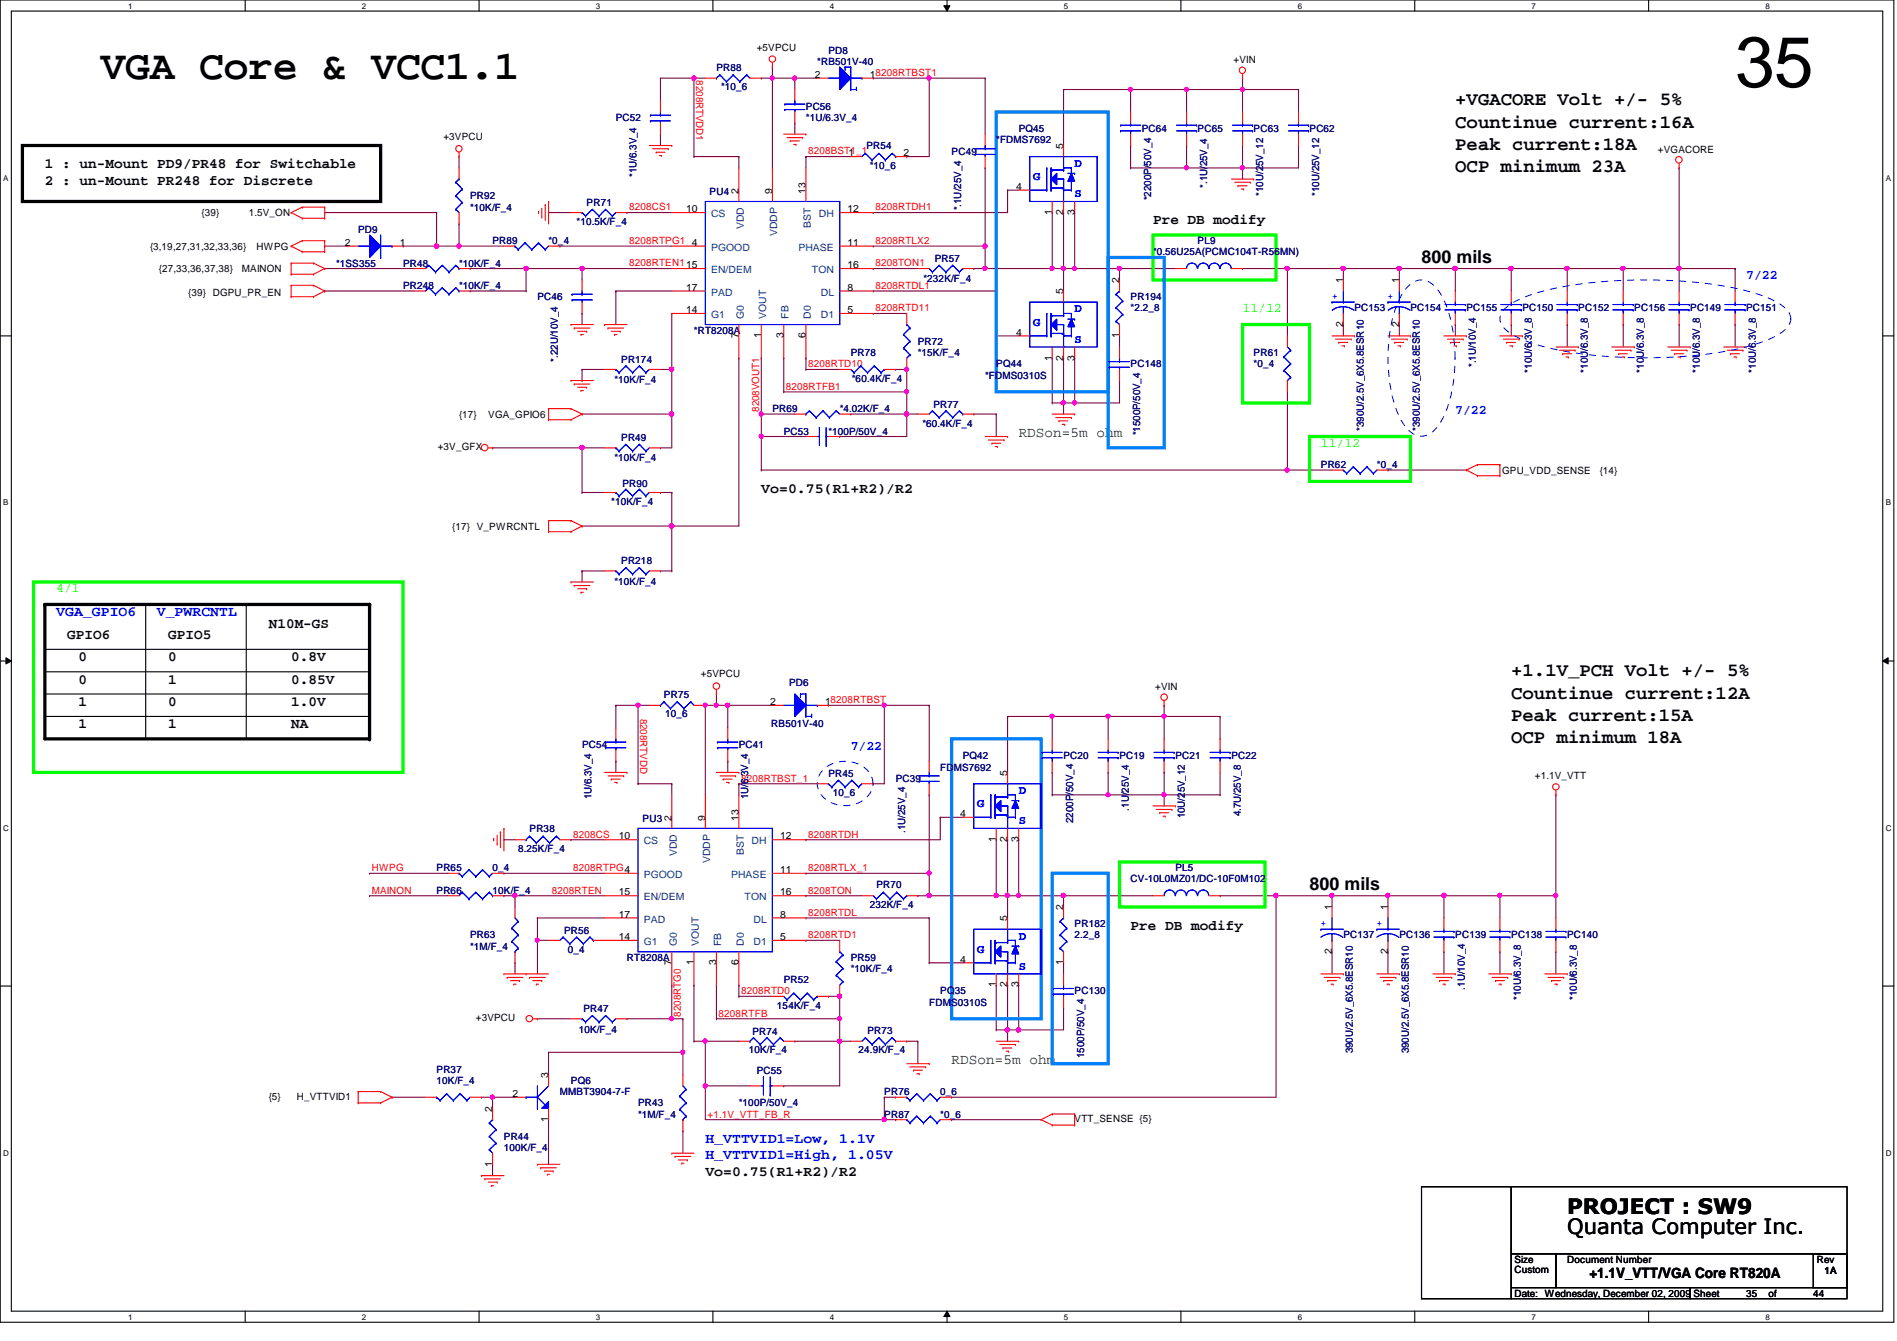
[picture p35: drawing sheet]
<svg xmlns="http://www.w3.org/2000/svg" width="297mm" height="210mm" viewBox="0 0 297 210" stroke-linecap="round" stroke-linejoin="round" font-family="sans-serif">
<defs><g id="words">
<text font-size="11.2" x="271.7" y="13.6">35</text>
<text font-size="6.5" x="15.8" y="12.4">VGA Core &amp; VCC1.1</text>
<g font-size="3.3">
<text x="245.4" y="189.9">PROJECT : SW9</text>
<text x="245.4" y="193.1">Quanta Computer Inc.</text>
</g>
<g font-size="3">
<text x="227.9" y="16.5">+VGACORE Volt +/- 5%</text>
<text x="227.9" y="23.5">Peak current:18A</text>
<text x="227.9" y="20">Countinue current:16A</text>
<text x="227.9" y="27">OCP minimum 23A</text>
<text x="236.6" y="105.8">+1.1V_PCH Volt +/- 5%</text>
<text x="236.6" y="112.9">Peak current:15A</text>
<text x="236.6" y="109.3">Countinue current:12A</text>
<text x="236.6" y="116.4">OCP minimum 18A</text>
</g>
<g font-size="2.8">
<text x="222.6" y="41.1">800 mils</text>
<text x="205.1" y="139.3">800 mils</text>
</g>
<g font-size="2.2">
<text x="7" y="26.4">1 : un-Mount PD9/PR48 for Switchable</text>
<text x="7" y="28.9">2 : un-Mount PR248 for Discrete</text>
<text x="180.5" y="35.1">Pre DB modify</text>
<text x="119.2" y="77.2">Vo=0.75(R1+R2)/R2</text>
<text x="10.5" y="100">GPIO6</text>
<text x="26.3" y="100">GPIO5</text>
<text x="42.1" y="98.3">N10M-GS</text>
<text x="12.3" y="107">0</text>
<text x="12.3" y="103.5">0</text>
<text x="26.3" y="103.5">0</text>
<text x="26.3" y="107">1</text>
<text x="45.6" y="103.5">0.8V</text>
<text x="45.6" y="107">0.85V</text>
<text x="12.3" y="110.5">1</text>
<text x="26.3" y="110.5">0</text>
<text x="45.6" y="110.5">1.0V</text>
<text x="12.3" y="114">1</text>
<text x="26.3" y="114">1</text>
<text x="45.6" y="114">NA</text>
<text x="177" y="145.5">Pre DB modify</text>
<text x="110.4" y="184.1">Vo=0.75(R1+R2)/R2</text>
<text x="248.9" y="200.1">+1.1V_VTT/VGA Core RT820A</text>
</g>
<g font-size="2.2" fill="#008000">
<text x="159.5" y="68.4">RDSon=5m ohm</text>
<text x="149" y="166.5">RDSon=5m ohm</text>
</g>
<g font-size="2.2" fill="#00f">
<text x="8.8" y="96.5">VGA_GPIO6</text>
<text x="24.6" y="96.5">V_PWRCNTL</text>
<text x="110.4" y="178.9">H_VTTVID1=Low, 1.1V</text>
<text x="110.4" y="181.4">H_VTTVID1=High, 1.05V</text>
</g>
<g font-size="2.1" fill="#00f">
<text x="273.4" y="43.7">7/22</text>
<text x="227.9" y="64.8">7/22</text>
<text x="133.2" y="117.3">7/22</text>
</g>
<g font-size="2.1" fill="#0f0">
<text x="194.6" y="48.9">11/12</text>
<text x="206.8" y="69.9">11/12</text>
<text x="8.8" y="92.7">4/1</text>
</g>
<g font-size="1.9" fill="#00f">
<text x="161.8" y="28.2">G</text>
<text x="168.3" y="26.1">D</text>
<text x="168.3" y="30.9">S</text>
<text x="161.8" y="51">G</text>
<text x="168.3" y="48.9">D</text>
<text x="168.3" y="53.6">S</text>
<text x="159.5" y="124.3">D</text>
<text x="153" y="126.4">G</text>
<text x="159.5" y="129">S</text>
<text x="153" y="149.1">G</text>
<text x="159.5" y="147.1">D</text>
<text x="159.5" y="151.8">S</text>
</g>
<g font-size="1.6" fill="#000080">
<text x="112.2" y="11">PR88</text>
<text x="128" y="10.2">*RB501V-40</text>
<text x="129.7" y="8.4">PD8</text>
<text x="112.9" y="14.1">*10_6</text>
<text x="126.2" y="17.2">PC56</text>
<text x="96.4" y="19">PC52</text>
<text x="126.2" y="19">*1U/6.3V_4</text>
<text x="135.7" y="23.3">PR54</text>
<text x="156" y="22.4">*FDMS7692</text>
<text x="159.5" y="20.7">PQ45</text>
<text x="178.8" y="20.7">PC64</text>
<text x="187.5" y="20.7">PC65</text>
<text x="196.3" y="20.7">PC63</text>
<text x="205.1" y="20.7">PC62</text>
<text x="99.6" y="27.7" transform="rotate(-90 99.6 27.7)">*1U/6.3V_4</text>
<text x="136.2" y="26.5">*10_6</text>
<text x="149" y="24.2">PC49</text>
<text x="189" y="29.4" transform="rotate(-90 189 29.4)">*.1U/25V_4</text>
<text x="73.6" y="31.2">PR92</text>
<text x="73.6" y="33">*10K/F_4</text>
<text x="90.3" y="35.3">*10.5K/F_4</text>
<text x="91.9" y="32.3">PR71</text>
<text x="111.1" y="30.5">PU4</text>
<text x="150.5" y="32.9" transform="rotate(-90 150.5 32.9)">*.1U/25V_4</text>
<text x="180.3" y="31.4" transform="rotate(-90 180.3 31.4)">*2200P/50V_4</text>
<text x="197.8" y="30.6" transform="rotate(-90 197.8 30.6)">*10U/25V_12</text>
<text x="206.5" y="30.6" transform="rotate(-90 206.5 30.6)">*10U/25V_12</text>
<text x="52.6" y="41.7">*1SS355</text>
<text x="56.1" y="36.5">PD9</text>
<text x="63.1" y="41.7">PR48</text>
<text x="71.9" y="41.7">*10K/F_4</text>
<text x="77.1" y="38.2">PR89</text>
<text x="85.9" y="38.2">*0_4</text>
<text x="146.4" y="41">PR57</text>
<text x="180.5" y="40">*0.56U25A(PCMC104T-R56MN)</text>
<text x="187.5" y="38.2">PL9</text>
<text x="63.1" y="45.3">PR248</text>
<text x="71.9" y="45.3">*10K/F_4</text>
<text x="84.2" y="47">PC46</text>
<text x="144.6" y="44.2">*232K/F_4</text>
<text x="177" y="47">PR194</text>
<text x="108.7" y="52.2">*RT8208A</text>
<text x="177" y="48.7">*2.2_8</text>
<text x="212.1" y="48.7">PC153</text>
<text x="220.8" y="48.7">PC154</text>
<text x="229.6" y="48.7">PC155</text>
<text x="238.4" y="48.7">PC150</text>
<text x="247.1" y="48.7">PC152</text>
<text x="255.9" y="48.7">PC156</text>
<text x="264.7" y="48.7">PC149</text>
<text x="273.4" y="48.7">PC151</text>
<text x="87.4" y="56.6" transform="rotate(-90 87.4 56.6)">*.22U/10V_4</text>
<text x="96.2" y="59.9">*10K/F_4</text>
<text x="97.3" y="56.8">PR174</text>
<text x="133.2" y="55.8">PR78</text>
<text x="133.4" y="59.8">*60.4K/F_4</text>
<text x="143.7" y="54">PR72</text>
<text x="143.7" y="55.8">*15K/F_4</text>
<text x="154.3" y="59.3">*FDMS0310S</text>
<text x="156" y="57.5">PQ44</text>
<text x="177" y="57.5">PC148</text>
<text x="196.3" y="55.8">PR61</text>
<text x="196.3" y="57.5">*0_4</text>
<text x="231.1" y="57.5" transform="rotate(-90 231.1 57.5)">*.1U/10V_4</text>
<text x="239.9" y="58.3" transform="rotate(-90 239.9 58.3)">*10U/6.3V_8</text>
<text x="248.6" y="58.3" transform="rotate(-90 248.6 58.3)">*10U/6.3V_8</text>
<text x="257.4" y="58.3" transform="rotate(-90 257.4 58.3)">*10U/6.3V_8</text>
<text x="266.1" y="58.3" transform="rotate(-90 266.1 58.3)">*10U/6.3V_8</text>
<text x="274.9" y="58.3" transform="rotate(-90 274.9 58.3)">*10U/6.3V_8</text>
<text x="120.9" y="64.5">PR69</text>
<text x="131.5" y="64.5">*4.02K/F_4</text>
<text x="146.2" y="63.8">PR77</text>
<text x="97.3" y="69.1">PR49</text>
<text x="122.7" y="68">PC53</text>
<text x="129.7" y="68">*100P/50V_4</text>
<text x="144.4" y="66.8">*60.4K/F_4</text>
<text x="178.5" y="68.2" transform="rotate(-90 178.5 68.2)">*1500P/50V_4</text>
<text x="213.6" y="67.5" transform="rotate(-90 213.6 67.5)">*390U/2.5V_6X5.8ESR10</text>
<text x="222.3" y="67.5" transform="rotate(-90 222.3 67.5)">*390U/2.5V_6X5.8ESR10</text>
<text x="96.2" y="72.2">*10K/F_4</text>
<text x="97.4" y="76.2">PR90</text>
<text x="206.8" y="73.3">PR62</text>
<text x="215.6" y="73.3">*0_4</text>
<text x="95.7" y="79.1">*10K/F_4</text>
<text x="97.3" y="88.3">PR218</text>
<text x="96.2" y="91.5">*10K/F_4</text>
<text x="123.6" y="107.4">PD6</text>
<text x="104" y="109.2">PR75</text>
<text x="104.1" y="112.2">10_6</text>
<text x="120.8" y="113.7">RB501V-40</text>
<text x="91.1" y="117.1">PC54</text>
<text x="115.7" y="117.1">PC41</text>
<text x="150.7" y="118.8">PQ42</text>
<text x="166.5" y="118.8">PC20</text>
<text x="175.3" y="118.8">PC19</text>
<text x="184.1" y="118.8">PC21</text>
<text x="192.8" y="118.8">PC22</text>
<text x="92.6" y="125.1" transform="rotate(-90 92.6 125.1)">1U/6.3V_4</text>
<text x="117.2" y="125.1" transform="rotate(-90 117.2 125.1)">1U/6.3V_4</text>
<text x="129.7" y="121.7">PR45</text>
<text x="130.4" y="124.6">10_6</text>
<text x="140.2" y="122.3">PC39</text>
<text x="147.2" y="120.6">FDMS7692</text>
<text x="82.9" y="130.3">PR38</text>
<text x="100.6" y="128.7">PU3</text>
<text x="141.7" y="130.4" transform="rotate(-90 141.7 130.4)">.1U/25V_4</text>
<text x="168" y="128.8" transform="rotate(-90 168 128.8)">2200P/50V_4</text>
<text x="176.8" y="126.9" transform="rotate(-90 176.8 126.9)">.1U/25V_4</text>
<text x="185.5" y="128.1" transform="rotate(-90 185.5 128.1)">10U/25V_12</text>
<text x="194.3" y="127.8" transform="rotate(-90 194.3 127.8)">4.7U/25V_8</text>
<text x="68.4" y="136.4">PR65</text>
<text x="77.1" y="136.4">0_4</text>
<text x="81.1" y="133.4">8.25K/F_4</text>
<text x="184.1" y="136.4">PL5</text>
<text x="68.4" y="139.9">PR66</text>
<text x="77.1" y="139.9">10K/F_4</text>
<text x="136.2" y="142.2">232K/F_4</text>
<text x="137.2" y="139">PR70</text>
<text x="177" y="138.1">CV-10L0MZ01/DC-10F0M102</text>
<text x="73.6" y="146.9">PR63</text>
<text x="73.6" y="148.6">*1M/F_4</text>
<text x="88.3" y="146.2">PR56</text>
<text x="88.9" y="149.2">0_4</text>
<text x="168.3" y="145.1">PR182</text>
<text x="168.3" y="146.9">2.2_8</text>
<text x="210.4" y="146.9">PC137</text>
<text x="219.1" y="146.9">PC136</text>
<text x="227.9" y="146.9">PC139</text>
<text x="236.6" y="146.9">PC138</text>
<text x="245.4" y="146.9">PC140</text>
<text x="98.2" y="150.4">RT8208A</text>
<text x="122.7" y="153.9">PR52</text>
<text x="133.2" y="150.4">PR59</text>
<text x="133.2" y="152.1">*10K/F_4</text>
<text x="147.2" y="155.7">PQ35</text>
<text x="168.3" y="155.7">PC130</text>
<text x="229.4" y="154.9" transform="rotate(-90 229.4 154.9)">.1U/10V_4</text>
<text x="90.6" y="161.6">10K/F_4</text>
<text x="91.4" y="158.5">PR47</text>
<text x="117.8" y="162">PR74</text>
<text x="121.7" y="157.9">154K/F_4</text>
<text x="135.8" y="161.8">PR73</text>
<text x="145.5" y="157.4">FDMS0310S</text>
<text x="238.1" y="156.5" transform="rotate(-90 238.1 156.5)">*10U/6.3V_8</text>
<text x="246.9" y="156.5" transform="rotate(-90 246.9 156.5)">*10U/6.3V_8</text>
<text x="68.4" y="167.9">PR37</text>
<text x="117.3" y="164.8">10K/F_4</text>
<text x="134.4" y="164.8">24.9K/F_4</text>
<text x="169.8" y="165.6" transform="rotate(-90 169.8 165.6)">1500P/50V_4</text>
<text x="211.8" y="164.9" transform="rotate(-90 211.8 164.9)">390U/2.5V_6X5.8ESR10</text>
<text x="220.6" y="164.9" transform="rotate(-90 220.6 164.9)">390U/2.5V_6X5.8ESR10</text>
<text x="68.4" y="169.7">10K/F_4</text>
<text x="87.7" y="171.4">MMBT3904-7-F</text>
<text x="89.4" y="169.7">PQ6</text>
<text x="99.9" y="173.2">PR43</text>
<text x="115.7" y="173.2">*100P/50V_4</text>
<text x="118.5" y="168.1">PC55</text>
<text x="138.5" y="171.4">PR76</text>
<text x="147.2" y="171.4">0_6</text>
<text x="78.9" y="178.4">PR44</text>
<text x="99.9" y="174.9">*1M/F_4</text>
<text x="138.5" y="174.9">PR87</text>
<text x="147.2" y="174.9">*0_6</text>
<text x="78.9" y="180.2">100K/F_4</text>
</g>
<g font-size="1.6">
<text x="118.5" y="7.9">+5VPCU</text>
<text x="193.2" y="9.8">+VIN</text>
<text x="127.6" y="12.2">2</text>
<text x="136.2" y="12.2">18208RTBST1</text>
<text x="69.4" y="21.9">+3VPCU</text>
<text x="166.5" y="23.3" transform="rotate(-90 166.5 23.3)">5</text>
<text x="259.6" y="23.9">+VGACORE</text>
<text x="132.8" y="24.5">1</text>
<text x="141.5" y="24.5">2</text>
<text x="159.1" y="29.7">4</text>
<text x="31.6" y="33.9">{39}</text>
<text x="38.9" y="33.9">1.5V_ON</text>
<text x="107.4" y="33.2">10</text>
<text x="115.7" y="30.3" transform="rotate(-90 115.7 30.3)">2</text>
<text x="120.9" y="30.3" transform="rotate(-90 120.9 30.3)">9</text>
<text x="126.2" y="30.3" transform="rotate(-90 126.2 30.3)">13</text>
<text x="132.7" y="33.2">12</text>
<text x="164.7" y="33.7" transform="rotate(-90 164.7 33.7)">1</text>
<text x="166.5" y="33.7" transform="rotate(-90 166.5 33.7)">2</text>
<text x="168.2" y="33.7" transform="rotate(-90 168.2 33.7)">3</text>
<text x="23.5" y="39.1">{3,19,27,31,32,33,36}</text>
<text x="40.2" y="39.1">HWPG</text>
<text x="54" y="38.5">2</text>
<text x="62.6" y="38.5">1</text>
<text x="108.3" y="38.5">4</text>
<text x="132.7" y="38.5">11</text>
<text x="132.7" y="42">16</text>
<text x="24.9" y="42.6">{27,33,36,37,38}</text>
<text x="29.5" y="46.3">{39} DGPU_PR_EN</text>
<text x="37.9" y="42.6">MAINON</text>
<text x="107.4" y="45.5">17</text>
<text x="132.7" y="45.5">8</text>
<text x="166.5" y="46.1" transform="rotate(-90 166.5 46.1)">5</text>
<text x="175.3" y="44.3" transform="rotate(-90 175.3 44.3)">2</text>
<text x="210.3" y="44.3" transform="rotate(-90 210.3 44.3)">1</text>
<text x="219.1" y="44.3" transform="rotate(-90 219.1 44.3)">1</text>
<text x="107.4" y="49">14</text>
<text x="115.7" y="52.9" transform="rotate(-90 115.7 52.9)">7</text>
<text x="119.2" y="52.9" transform="rotate(-90 119.2 52.9)">1</text>
<text x="122.7" y="52.9" transform="rotate(-90 122.7 52.9)">3</text>
<text x="126.2" y="52.9" transform="rotate(-90 126.2 52.9)">6</text>
<text x="132.7" y="49">5</text>
<text x="159.1" y="52.5">4</text>
<text x="175.3" y="52.9" transform="rotate(-90 175.3 52.9)">1</text>
<text x="210.3" y="51.2" transform="rotate(-90 210.3 51.2)">2</text>
<text x="219.1" y="51.2" transform="rotate(-90 219.1 51.2)">2</text>
<text x="164.7" y="56.4" transform="rotate(-90 164.7 56.4)">1</text>
<text x="166.5" y="56.4" transform="rotate(-90 166.5 56.4)">2</text>
<text x="168.2" y="56.4" transform="rotate(-90 168.2 56.4)">3</text>
<text x="71.9" y="65.4">{17}</text>
<text x="76.5" y="65.4">VGA_GPIO6</text>
<text x="68.5" y="70.5">+3V_GFX</text>
<text x="235.2" y="74.2">GPU_VDD_SENSE</text>
<text x="250.5" y="74.2">{14}</text>
<text x="70.8" y="82.9">{17} V_PWRCNTL</text>
<text x="109.7" y="106">+5VPCU</text>
<text x="180.9" y="108">+VIN</text>
<text x="120.6" y="110.4">2</text>
<text x="129.2" y="110.4">18208RTBST</text>
<text x="157.7" y="121.5" transform="rotate(-90 157.7 121.5)">5</text>
<text x="240.3" y="122">+1.1V_VTT</text>
<text x="96.9" y="131.4">10</text>
<text x="105.2" y="128.4" transform="rotate(-90 105.2 128.4)">2</text>
<text x="110.4" y="128.4" transform="rotate(-90 110.4 128.4)">9</text>
<text x="115.7" y="128.4" transform="rotate(-90 115.7 128.4)">13</text>
<text x="122.2" y="131.4">12</text>
<text x="150.4" y="127.9">4</text>
<text x="156" y="131.8" transform="rotate(-90 156 131.8)">1</text>
<text x="157.7" y="131.8" transform="rotate(-90 157.7 131.8)">2</text>
<text x="159.5" y="131.8" transform="rotate(-90 159.5 131.8)">3</text>
<text x="122.2" y="136.7">11</text>
<text x="96.9" y="140.2">15</text>
<text x="96.9" y="143.6">17</text>
<text x="122.2" y="143.6">8</text>
<text x="122.2" y="140.2">16</text>
<text x="166.5" y="142.5" transform="rotate(-90 166.5 142.5)">2</text>
<text x="208.5" y="142.5" transform="rotate(-90 208.5 142.5)">1</text>
<text x="217.3" y="142.5" transform="rotate(-90 217.3 142.5)">1</text>
<text x="96.9" y="147.2">14</text>
<text x="122.2" y="147.2">5</text>
<text x="157.7" y="144.2" transform="rotate(-90 157.7 144.2)">5</text>
<text x="208.5" y="149.3" transform="rotate(-90 208.5 149.3)">2</text>
<text x="217.3" y="149.3" transform="rotate(-90 217.3 149.3)">2</text>
<text x="105.2" y="151.1" transform="rotate(-90 105.2 151.1)">7</text>
<text x="108.6" y="151.1" transform="rotate(-90 108.6 151.1)">1</text>
<text x="112.1" y="151.1" transform="rotate(-90 112.1 151.1)">3</text>
<text x="115.7" y="151.1" transform="rotate(-90 115.7 151.1)">6</text>
<text x="150.4" y="150.7">4</text>
<text x="156" y="154.6" transform="rotate(-90 156 154.6)">1</text>
<text x="157.7" y="154.6" transform="rotate(-90 157.7 154.6)">2</text>
<text x="159.5" y="154.6" transform="rotate(-90 159.5 154.6)">3</text>
<text x="166.5" y="151.1" transform="rotate(-90 166.5 151.1)">1</text>
<text x="74.5" y="159.9">+3VPCU</text>
<text x="42.1" y="172.1">{5}</text>
<text x="46.5" y="172.1">H_VTTVID1</text>
<text x="80.3" y="171.7">2</text>
<text x="85.8" y="168.7" transform="rotate(-90 85.8 168.7)">3</text>
<text x="77.1" y="174" transform="rotate(-90 77.1 174)">2</text>
<text x="85.8" y="175.6" transform="rotate(-90 85.8 175.6)">1</text>
<text x="168.3" y="175.6">VTT_SENSE {5}</text>
<text x="77.1" y="182.6" transform="rotate(-90 77.1 182.6)">1</text>
<text x="237.1" y="197.7">Size</text>
<text x="245.4" y="197.7">Document Number</text>
<text x="284.5" y="197.7">Rev</text>
<text x="237.1" y="203">Date: Wednesday, December 02, 2009 Sheet</text>
<text x="237.1" y="199.3">Custom</text>
<text x="273.4" y="203">35</text>
<text x="276.9" y="203">of</text>
<text x="283.9" y="203">44</text>
<text x="285.7" y="199.5">1A</text>
</g>
<g font-size="1.6" fill="#f00">
<text x="109" y="12.6" transform="rotate(90 109 12.6)">8208RTVDD1</text>
<text x="126.5" y="24.2">8208BST1_1</text>
<text x="98.5" y="32.9">8208CS1</text>
<text x="137.1" y="32.9">8208RTDH1</text>
<text x="98.5" y="38.2">8208RTPG1</text>
<text x="98.5" y="41.7">8208RTEN115</text>
<text x="137.1" y="41.7">8208TON1</text>
<text x="137.1" y="38.2">8208RTLX2</text>
<text x="137.1" y="45.2">8208RTDL1</text>
<text x="137.1" y="48.7">8208RTD11</text>
<text x="126.5" y="57.5">8208RTD10</text>
<text x="118.9" y="64.5" transform="rotate(-90 118.9 64.5)">8208VOUT1</text>
<text x="123.1" y="61">8208RTFB1</text>
<text x="100.2" y="112.5" transform="rotate(90 100.2 112.5)">8208RTVDD</text>
<text x="116" y="122.3">8208RTBST_1</text>
<text x="89.7" y="131.1">8208CS</text>
<text x="126.5" y="131.1">8208RTDH</text>
<text x="58.2" y="136.4">HWPG</text>
<text x="89.7" y="136.4">8208RTPG4</text>
<text x="126.5" y="136.4">8208RTLX_1</text>
<text x="58.2" y="139.9">MAINON</text>
<text x="86.4" y="139.9">8208RTEN</text>
<text x="126.5" y="143.3">8208RTDL</text>
<text x="126.5" y="139.9">8208TON</text>
<text x="126.5" y="146.9">8208RTD1</text>
<text x="116" y="155.6">8208RTD0</text>
<text x="106.6" y="159.1" transform="rotate(-90 106.6 159.1)">8208RTG0</text>
<text x="112.5" y="159.1">8208RTFB</text>
<text x="110.8" y="174.9">+1.1V_VTT_FB_R</text>
</g>
<g font-size="1.6" fill="#004080">
<text x="111.3" y="34">CS</text>
<text x="116.5" y="35.9" transform="rotate(-90 116.5 35.9)">VDD</text>
<text x="127" y="35.6" transform="rotate(-90 127 35.6)">BST</text>
<text x="128.2" y="34">DH</text>
<text x="111.3" y="39.2">PGOOD</text>
<text x="121.7" y="37" transform="rotate(-90 121.7 37)">VDDP</text>
<text x="125" y="39.2">PHASE</text>
<text x="111.3" y="42.8">EN/DEM</text>
<text x="111.3" y="46.3">PAD</text>
<text x="127.1" y="42.8">TON</text>
<text x="128.5" y="46.3">DL</text>
<text x="111.3" y="49.8">G1</text>
<text x="116.5" y="49.9" transform="rotate(-90 116.5 49.9)">G0</text>
<text x="120" y="49.9" transform="rotate(-90 120 49.9)">VOUT</text>
<text x="123.5" y="49.9" transform="rotate(-90 123.5 49.9)">FB</text>
<text x="127" y="49.9" transform="rotate(-90 127 49.9)">D0</text>
<text x="128.5" y="49.8">D1</text>
<text x="100.8" y="137.4">PGOOD</text>
<text x="100.8" y="132.2">CS</text>
<text x="106" y="134" transform="rotate(-90 106 134)">VDD</text>
<text x="111.2" y="135.1" transform="rotate(-90 111.2 135.1)">VDDP</text>
<text x="114.5" y="137.4">PHASE</text>
<text x="116.5" y="133.8" transform="rotate(-90 116.5 133.8)">BST</text>
<text x="117.7" y="132.2">DH</text>
<text x="100.8" y="140.9">EN/DEM</text>
<text x="116.6" y="140.9">TON</text>
<text x="100.8" y="147.9">G1</text>
<text x="100.8" y="144.4">PAD</text>
<text x="106" y="148.1" transform="rotate(-90 106 148.1)">G0</text>
<text x="109.4" y="148.1" transform="rotate(-90 109.4 148.1)">VOUT</text>
<text x="112.9" y="148.1" transform="rotate(-90 112.9 148.1)">FB</text>
<text x="116.5" y="148.1" transform="rotate(-90 116.5 148.1)">D0</text>
<text x="118" y="147.9">D1</text>
<text x="118" y="144.4">DL</text>
</g>
<g font-size="1.6" fill="#00f">
<text x="208.6" y="46.8">+</text>
<text x="217.3" y="46.8">+</text>
<text x="206.8" y="144.9">+</text>
<text x="215.6" y="144.9">+</text>
</g>
<g font-size="1.3">
<text x="20.1" y="1.4">1</text>
<text x="56.7" y="1.4">2</text>
<text x="93.3" y="1.4">3</text>
<text x="129.9" y="1.4">4</text>
<text x="166.6" y="1.4">5</text>
<text x="203.2" y="1.4">6</text>
<text x="239.8" y="1.4">7</text>
<text x="276.4" y="1.4">8</text>
<text x=".5" y="28.3">A</text>
<text x="295.3" y="28.3">A</text>
<text x=".5" y="79.1">B</text>
<text x="295.3" y="79.1">B</text>
<text x=".5" y="130">C</text>
<text x="295.3" y="130">C</text>
<text x=".5" y="180.9">D</text>
<text x="295.3" y="180.9">D</text>
<text x="20.1" y="206.6">1</text>
<text x="56.7" y="206.6">2</text>
<text x="93.3" y="206.6">3</text>
<text x="129.9" y="206.6">4</text>
<text x="166.6" y="206.6">5</text>
<text x="203.2" y="206.6">6</text>
<text x="239.8" y="206.6">7</text>
<text x="276.4" y="206.6">8</text>
</g>
</g></defs>
<path d="M0 0h296.5v207h-296.5zM1.8 1.7h293v203.5h-293z" fill="none" stroke="#000" stroke-width=".17"/>
<g fill="#fff">
<path d="M20.1 .2h.6v1.4h-.6z"/>
<path d="M20.1 205.4h.6v1.4h-.6z"/>
</g>
<path d="M38.4 0v1.7M38.4 205.2v1.8" fill="none" stroke="#000" stroke-width=".17"/>
<g fill="#fff">
<path d="M56.7 .2h.7v1.4h-.7z"/>
<path d="M56.7 205.4h.7v1.4h-.7z"/>
</g>
<path d="M75 0v1.7M75 205.2v1.8" fill="none" stroke="#000" stroke-width=".17"/>
<g fill="#fff">
<path d="M93.3 .2h.7v1.4h-.7z"/>
<path d="M93.3 205.4h.7v1.4h-.7z"/>
</g>
<path d="M111.6 0v1.7M111.6 205.2v1.8" fill="none" stroke="#000" stroke-width=".17"/>
<g fill="#fff">
<path d="M129.9 .2h.7v1.4h-.7z"/>
<path d="M129.9 205.4h.7v1.4h-.7z"/>
</g>
<path d="M148.3 0v1.7M148.3 205.2v1.8" fill="none" stroke="#000" stroke-width=".17"/>
<path d="M147.8 .9h1l-.5 .8zM148.3 205.2l.5 .9h-1z" fill="#000"/>
<path d="M147.8 .9h1l-.5 .8zM148.3 205.2l.5 .9h-1z" fill="none" stroke="#000" stroke-width=".16"/>
<g fill="#fff">
<path d="M166.6 .2h.7v1.4h-.7z"/>
<path d="M166.6 205.4h.7v1.4h-.7z"/>
</g>
<path d="M184.9 0v1.7M184.9 205.2v1.8" fill="none" stroke="#000" stroke-width=".17"/>
<g fill="#fff">
<path d="M203.2 .2h.7v1.4h-.7z"/>
<path d="M203.2 205.4h.7v1.4h-.7z"/>
</g>
<path d="M221.5 0v1.7M221.5 205.2v1.8" fill="none" stroke="#000" stroke-width=".17"/>
<g fill="#fff">
<path d="M239.8 .2h.7v1.4h-.7z"/>
<path d="M239.8 205.4h.7v1.4h-.7z"/>
</g>
<path d="M258.1 0v1.7M258.1 205.2v1.8" fill="none" stroke="#000" stroke-width=".17"/>
<g fill="#fff">
<path d="M276.4 .2h.7v1.4h-.7z"/>
<path d="M276.4 205.4h.7v1.4h-.7z"/>
<path d="M.5 27.1h.8v1.4h-.8z"/>
<path d="M295.3 27.1h.8v1.4h-.8z"/>
<path d="M.5 78h.8v1.4h-.8z"/>
<path d="M295.3 78h.8v1.4h-.8z"/>
</g>
<path d="M0 52.6h1.8M294.8 52.6h1.7" fill="none" stroke="#000" stroke-width=".17"/>
<g fill="#fff">
<path d="M.5 128.9h.9v1.4h-.9z"/>
<path d="M295.3 128.9h.9v1.4h-.9z"/>
</g>
<path d="M0 103.5h1.8M294.8 103.5h1.7" fill="none" stroke="#000" stroke-width=".17"/>
<path d="M.9 103l.9 .5-.9 .4zM294.8 103.5l.9-.5v.9z" fill="#000"/>
<path d="M.9 103l.9 .5-.9 .4zM294.8 103.5l.9-.5v.9z" fill="none" stroke="#000" stroke-width=".16"/>
<g fill="#fff">
<path d="M.5 179.7h.9v1.4h-.9z"/>
<path d="M295.3 179.7h.9v1.4h-.9z"/>
</g>
<path d="M0 154.3h1.8M294.8 154.3h1.7" fill="none" stroke="#000" stroke-width=".17"/>
<path d="M194.6 14h8.7M203.3 14h.1M203.3 14v3.5M245.4 42h8.8M254.2 42h.1M234.9 140.2h.1M234.9 140.2h8.7" fill="none" stroke="#800040" stroke-width=".17"/>
<circle cx="254.1" cy="42" r=".33" fill="#f0f"/>
<circle cx="254.1" cy="42" r=".33" fill="none" stroke="#f0f" stroke-width=".17"/>
<path d="M254.2 42h8.7M262.9 42h.1" fill="none" stroke="#800040" stroke-width=".17"/>
<circle cx="262.9" cy="42" r=".33" fill="#f0f"/>
<circle cx="262.9" cy="42" r=".33" fill="none" stroke="#f0f" stroke-width=".17"/>
<g fill="none" stroke="#800040" stroke-width=".17">
<path d="M236.6 42h8.8M245.4 42h.1M254.2 50.8h.1M254.2 42h.1M254.2 42v3.6M254.2 50.8v3.5M262.9 50.8h.1M262.9 42h.1M262.9 42h8.8M262.9 42v3.6M262.9 50.8v3.5M271.7 42h.1"/>
<path d="M271.7 50.8h.1M271.7 42v3.6M271.7 50.8v3.5"/>
</g>
<circle cx="245.4" cy="42" r=".33" fill="#f0f"/>
<circle cx="245.4" cy="42" r=".33" fill="none" stroke="#f0f" stroke-width=".17"/>
<g fill="none" stroke="#800040" stroke-width=".17">
<path d="M194.6 26.3h.1M203.3 22.8h.1M203.3 22.8v3.5h-8.7M262.9 26.3h.1M262.9 26.3v15.7M91.1 57.8h.1M91.1 59.6h.1M91.1 57.8h3.6M91.1 57.8v1.8M245.4 50.8h.1M245.4 42h.1M245.4 42v3.6"/>
<path d="M245.4 50.8v3.5M103.4 89.4h.1M103.4 89.4h1.8M105.2 89.4h.1M105.2 82.3v7.1M110.4 110.4h.1M110.4 110.4h1.8M182.3 112.1h8.7M191 112.1h.1M191 115.7h.1M191 112.1v3.6M173.5 124.4h.1"/>
<path d="M182.3 120.9h.1M182.3 120.9v3.5h-8.8M191 124.4h.1M191 120.9v3.5M98.2 159.5h.1M98.2 159.5h7M108.7 163h.1M108.7 163h1.7"/>
</g>
<circle cx="173.5" cy="124.4" r=".32" fill="#f0f"/>
<circle cx="173.5" cy="124.4" r=".32" fill="none" stroke="#f0f" stroke-width=".17"/>
<path d="M73.6 45.6h.1M73.6 42h.1M73.6 42h8.8v3.6M73.6 45.6h8.8M82.4 45.6h.1M243.6 124.4h.1M243.6 124.4v15.8M226.1 140.2h.1M226.1 140.2h8.8" fill="none" stroke="#800040" stroke-width=".17"/>
<circle cx="226.1" cy="140.2" r=".33" fill="#f0f"/>
<circle cx="226.1" cy="140.2" r=".33" fill="none" stroke="#f0f" stroke-width=".17"/>
<path d="M63.1 38.5h.1M68.4 33.3h.1M68.4 33.3v5.2h-5.3M85.9 33.3h.1M85.9 33.3h3.5M98.2 33.3h.1M98.2 33.3h7M91.1 70.1h.1M91.1 70.1h3.6" fill="none" stroke="#800040" stroke-width=".17"/>
<circle cx="91.1" cy="70.1" r=".34" fill="#f0f"/>
<circle cx="91.1" cy="70.1" r=".34" fill="none" stroke="#f0f" stroke-width=".17"/>
<path d="M105.2 57.8h.1M105.2 57.8v7h-14.1M136.7 42h.1M136.7 42h7M91.1 64.8h.1" fill="none" stroke="#800040" stroke-width=".17"/>
<circle cx="105.1" cy="64.8" r=".34" fill="#f0f"/>
<circle cx="105.1" cy="64.8" r=".34" fill="none" stroke="#f0f" stroke-width=".17"/>
<circle cx="105.2" cy="57.8" r=".33" fill="#f0f"/>
<circle cx="105.2" cy="57.8" r=".33" fill="none" stroke="#f0f" stroke-width=".17"/>
<path d="M91.1 77.1h.1M91.1 77.1h3.6M103.4 70.1h.1M103.4 77.1h.1M103.4 77.1h1.8M105.2 64.8h.1M105.2 64.8v5.3h-1.8M105.2 82.3h.1M105.2 82.3h10.5" fill="none" stroke="#800040" stroke-width=".17"/>
<circle cx="105.1" cy="82.3" r=".34" fill="#f0f"/>
<circle cx="105.1" cy="82.3" r=".34" fill="none" stroke="#f0f" stroke-width=".17"/>
<path d="M194.6 42h.1M194.6 42h7M201.6 42h.1M201.6 42v10.6M105.2 77.1h.1M105.2 77.1v5.2M122.7 61.3h.1M122.7 61.3h19.3M201.6 61.3h.1M201.6 61.3v12.3" fill="none" stroke="#800040" stroke-width=".17"/>
<circle cx="141.9" cy="61.3" r=".33" fill="#f0f"/>
<circle cx="141.9" cy="61.3" r=".33" fill="none" stroke="#f0f" stroke-width=".17"/>
<path d="M194.6 12.2h.1M194.6 12.2v1.8M82.4 42h.1M82.4 42h8.7M119.2 56h.1M119.2 56v8.8M236.6 50.8h.1M236.6 50.8v1.8" fill="none" stroke="#800040" stroke-width=".17"/>
<circle cx="82.4" cy="42" r=".33" fill="#f0f"/>
<circle cx="82.4" cy="42" r=".33" fill="none" stroke="#f0f" stroke-width=".17"/>
<path d="M119.2 68.3h.1M119.2 68.3v5.3" fill="none" stroke="#800040" stroke-width=".17"/>
<circle cx="119.2" cy="68.3" r=".32" fill="#f0f"/>
<circle cx="119.2" cy="68.3" r=".32" fill="none" stroke="#f0f" stroke-width=".17"/>
<path d="M120.9 10.5h.1M120.9 12.2h.1M120.9 10.5v15.8M126.2 24.5h.1M126.2 24.5v1.8M136.7 33.3h.1M136.7 33.3h21.1" fill="none" stroke="#800040" stroke-width=".17"/>
<circle cx="120.9" cy="12.2" r=".33" fill="#f0f"/>
<circle cx="120.9" cy="12.2" r=".33" fill="none" stroke="#f0f" stroke-width=".17"/>
<path d="M108.7 12.2h.1M108.7 12.2v12.3M201.6 42h.1M201.6 42h8.8" fill="none" stroke="#800040" stroke-width=".17"/>
<circle cx="201.6" cy="42" r=".33" fill="#f0f"/>
<circle cx="201.6" cy="42" r=".33" fill="none" stroke="#f0f" stroke-width=".17"/>
<path d="M145.5 12.2h.1M145.5 12.2v12.3h-3.5M145.5 12.2h8.8M126.2 24.5h.1M126.2 24.5h7M142 24.5h.1M152.5 64.8h.1M152.5 64.8h3.5M156 64.8h.1M156 64.8v3.5" fill="none" stroke="#800040" stroke-width=".17"/>
<circle cx="145.5" cy="12.2" r=".33" fill="#f0f"/>
<circle cx="145.5" cy="12.2" r=".33" fill="none" stroke="#f0f" stroke-width=".17"/>
<path d="M136.7 49.1h.1M136.7 49.1h5.3M142 57.8h.1M142 57.8v3.5M91.1 82.3h.1M91.1 82.3h14.1" fill="none" stroke="#800040" stroke-width=".17"/>
<circle cx="105.1" cy="82.3" r=".34" fill="#f0f"/>
<circle cx="105.1" cy="82.3" r=".34" fill="none" stroke="#f0f" stroke-width=".17"/>
<path d="M136.7 12.2h.1M136.7 12.2h8.8M119.2 64.8h.1M119.2 64.8v3.5" fill="none" stroke="#800040" stroke-width=".17"/>
<circle cx="119.2" cy="64.8" r=".33" fill="#f0f"/>
<circle cx="119.2" cy="64.8" r=".33" fill="none" stroke="#f0f" stroke-width=".17"/>
<path d="M119.2 68.3h.1M119.2 68.3h7M142 64.8h.1M142 64.8h1.7" fill="none" stroke="#800040" stroke-width=".17"/>
<circle cx="141.9" cy="64.8" r=".33" fill="#f0f"/>
<circle cx="141.9" cy="64.8" r=".33" fill="none" stroke="#f0f" stroke-width=".17"/>
<path d="M185.8 14h.1M185.8 14h8.8M131.5 68.3h.1M133.2 64.8h.1M133.2 64.8h8.8M142 64.8h.1M142 64.8v3.5h-10.5" fill="none" stroke="#800040" stroke-width=".17"/>
<circle cx="185.8" cy="14" r=".32" fill="#f0f"/>
<circle cx="185.8" cy="14" r=".32" fill="none" stroke="#f0f" stroke-width=".17"/>
<path d="M194.6 22.8h.1M194.6 22.8v3.5" fill="none" stroke="#800040" stroke-width=".17"/>
<circle cx="194.5" cy="26.2" r=".33" fill="#f0f"/>
<circle cx="194.5" cy="26.2" r=".33" fill="none" stroke="#f0f" stroke-width=".17"/>
<g fill="none" stroke="#800040" stroke-width=".17">
<path d="M103.4 12.2h.1M103.4 12.2v3.5M124.5 12.2h.1M124.5 12.2h3.5M87.7 38.5h.1M87.7 38.5h17.5M157.8 29.8h.1M157.8 29.8v3.5M177 26.3h.1M177 26.3h8.8M50.8 42h.1M50.8 42h14.1"/>
<path d="M91.1 42h.1M91.1 42h14.1M126.2 136.7h.1M126.2 136.7h19.3M108.7 154.2h.1M108.7 154.2v8.8M166.5 150.7h.1M166.5 150.7v1.7M234.9 149h.1M234.9 149v3.4"/>
</g>
<circle cx="91.1" cy="42" r=".33" fill="#f0f"/>
<circle cx="91.1" cy="42" r=".33" fill="none" stroke="#f0f" stroke-width=".17"/>
<path d="M157.8 29.8h.1M157.8 29.8h1.7M78.9 140.2h.1M78.9 140.2h1.7M110.4 170h.1M110.4 170v5.3" fill="none" stroke="#800040" stroke-width=".17"/>
<circle cx="110.4" cy="170" r=".33" fill="#f0f"/>
<circle cx="110.4" cy="170" r=".33" fill="none" stroke="#f0f" stroke-width=".17"/>
<path d="M110.4 110.4h.1M110.4 110.4v14" fill="none" stroke="#800040" stroke-width=".17"/>
<circle cx="110.4" cy="110.4" r=".32" fill="#f0f"/>
<circle cx="110.4" cy="110.4" r=".32" fill="none" stroke="#f0f" stroke-width=".17"/>
<path d="M115.7 122.7h.1M115.7 122.7v1.7M199.8 140.2h.1M199.8 140.2v31.5" fill="none" stroke="#800040" stroke-width=".17"/>
<circle cx="199.8" cy="140.2" r=".33" fill="#f0f"/>
<circle cx="199.8" cy="140.2" r=".33" fill="none" stroke="#f0f" stroke-width=".17"/>
<path d="M168.3 56h.1M168.3 56v7.1M99.9 110.4h.1M99.9 110.4v12.3M126.2 131.4h.1M126.2 131.4h21" fill="none" stroke="#800040" stroke-width=".17"/>
<circle cx="168.2" cy="63.1" r=".32" fill="#f0f"/>
<circle cx="168.2" cy="63.1" r=".32" fill="none" stroke="#f0f" stroke-width=".17"/>
<path d="M154.3 42h.1M154.3 42h10.5" fill="none" stroke="#800040" stroke-width=".17"/>
<circle cx="164.7" cy="42" r=".32" fill="#f0f"/>
<circle cx="164.7" cy="42" r=".32" fill="none" stroke="#f0f" stroke-width=".17"/>
<g fill="none" stroke="#800040" stroke-width=".17">
<path d="M164.8 33.3h.1M164.8 33.3v8.7M166.5 33.3h.1M166.5 33.3v8.7M194.6 26.3h.1M194.6 26.3v1.7M164.8 56h.1M164.8 56v7.1M210.4 50.8h.1M210.4 50.8v1.8M164.8 63.1h.1M164.8 63.1h1.7"/>
<path d="M138.5 110.4h.1M138.5 110.4v12.3h-1.8M138.5 110.4h7M115.7 122.7h.1M115.7 122.7h12.3M136.7 122.7h.1M191 140.2h.1M191 140.2h8.8M142 163h.1M142 163h1.7M143.7 163h.1M143.7 163v3.5"/>
</g>
<circle cx="138.4" cy="110.4" r=".32" fill="#f0f"/>
<circle cx="138.4" cy="110.4" r=".32" fill="none" stroke="#f0f" stroke-width=".17"/>
<path d="M103.4 12.2h.1M103.4 12.2h5.3M166.5 42h.1M166.5 42v3.6" fill="none" stroke="#800040" stroke-width=".17"/>
<circle cx="108.7" cy="12.2" r=".34" fill="#f0f"/>
<circle cx="108.7" cy="12.2" r=".34" fill="none" stroke="#f0f" stroke-width=".17"/>
<path d="M177 14h.1M177 14h8.8M185.8 14h.1M185.8 14v3.5" fill="none" stroke="#800040" stroke-width=".17"/>
<circle cx="177" cy="14" r=".32" fill="#f0f"/>
<circle cx="177" cy="14" r=".32" fill="none" stroke="#f0f" stroke-width=".17"/>
<path d="M194.6 14h.1M194.6 14v3.5M210.4 42h.1M210.4 42v1.8" fill="none" stroke="#800040" stroke-width=".17"/>
<circle cx="194.5" cy="14" r=".32" fill="#f0f"/>
<circle cx="194.5" cy="14" r=".32" fill="none" stroke="#f0f" stroke-width=".17"/>
<path d="M166.5 14h.1M166.5 14h10.5M177 14h.1M177 14v3.5M129.7 110.4h.1M129.7 110.4h8.8M126.2 147.2h.1M126.2 147.2h5.3M110.4 163h.1M110.4 163v7" fill="none" stroke="#800040" stroke-width=".17"/>
<circle cx="110.4" cy="163" r=".32" fill="#f0f"/>
<circle cx="110.4" cy="163" r=".32" fill="none" stroke="#f0f" stroke-width=".17"/>
<path d="M110.4 170h.1M110.4 170h7M131.5 163h.1M131.5 163h1.7" fill="none" stroke="#800040" stroke-width=".17"/>
<circle cx="131.4" cy="163" r=".33" fill="#f0f"/>
<circle cx="131.4" cy="163" r=".33" fill="none" stroke="#f0f" stroke-width=".17"/>
<path d="M177 22.8h.1M177 22.8v3.5M166.5 56h.1M166.5 56v7.1M131.5 159.5h.1M131.5 159.5v3.5" fill="none" stroke="#800040" stroke-width=".17"/>
<circle cx="166.5" cy="63.1" r=".33" fill="#f0f"/>
<circle cx="166.5" cy="63.1" r=".33" fill="none" stroke="#f0f" stroke-width=".17"/>
<path d="M166.5 14h.1M166.5 14v8.8M71.9 38.5h.1M71.9 38.5h7M166.5 63.1h.1M166.5 63.1v1.7" fill="none" stroke="#800040" stroke-width=".17"/>
<circle cx="71.8" cy="38.5" r=".33" fill="#f0f"/>
<circle cx="71.8" cy="38.5" r=".33" fill="none" stroke="#f0f" stroke-width=".17"/>
<path d="M185.8 26.3h.1M185.8 26.3h8.8" fill="none" stroke="#800040" stroke-width=".17"/>
<circle cx="185.8" cy="26.2" r=".33" fill="#f0f"/>
<circle cx="185.8" cy="26.2" r=".33" fill="none" stroke="#f0f" stroke-width=".17"/>
<path d="M164.8 42h.1M164.8 42h1.7M166.5 63.1h.1M166.5 63.1h1.8M173.5 112.1h.1M173.5 112.1h8.8M122.7 170h.1M124.5 163h.1M124.5 163h7M131.5 163h.1M131.5 163v7h-8.8" fill="none" stroke="#800040" stroke-width=".17"/>
<circle cx="182.3" cy="112.1" r=".32" fill="#f0f"/>
<circle cx="182.3" cy="112.1" r=".32" fill="none" stroke="#f0f" stroke-width=".17"/>
<circle cx="173.5" cy="112.1" r=".32" fill="#f0f"/>
<circle cx="173.5" cy="112.1" r=".32" fill="none" stroke="#f0f" stroke-width=".17"/>
<g fill="none" stroke="#800040" stroke-width=".17">
<path d="M185.8 22.8h.1M185.8 22.8v3.5M91.1 49.1h.1M91.1 49.1v1.7M175.3 42h.1M175.3 42h8.8M227.9 50.8h.1M227.9 42h.1M227.9 42v3.6M227.9 50.8v1.8M96.4 110.4h.1M96.4 110.4v3.5"/>
<path d="M164.8 124.4h.1M164.8 124.4h8.7M57.9 140.2h.1M57.9 140.2h12.2"/>
</g>
<circle cx="175.3" cy="42" r=".33" fill="#f0f"/>
<circle cx="175.3" cy="42" r=".33" fill="none" stroke="#f0f" stroke-width=".17"/>
<g fill="none" stroke="#800040" stroke-width=".17">
<path d="M154.3 12.2h.1M154.3 12.2v8.8M175.3 59.6h.1M175.3 42h.1M175.3 42v1.8M175.3 59.6v3.5M114 110.4h.1M114 110.4h6.9M78.9 136.7h.1M78.9 136.7h15.8M147.2 127.9h.1M147.2 127.9v3.5"/>
<path d="M80.6 140.2h.1M80.6 140.2h14.1"/>
</g>
<circle cx="80.6" cy="140.2" r=".33" fill="#f0f"/>
<circle cx="80.6" cy="140.2" r=".33" fill="none" stroke="#f0f" stroke-width=".17"/>
<path d="M147.2 127.9h.1M147.2 127.9h3.5M159.5 154.2h.1M159.5 154.2v7" fill="none" stroke="#800040" stroke-width=".17"/>
<circle cx="159.5" cy="161.2" r=".33" fill="#f0f"/>
<circle cx="159.5" cy="161.2" r=".33" fill="none" stroke="#f0f" stroke-width=".17"/>
<path d="M208.6 140.2h.1M208.6 140.2h8.7" fill="none" stroke="#800040" stroke-width=".17"/>
<circle cx="208.5" cy="140.2" r=".33" fill="#f0f"/>
<circle cx="208.5" cy="140.2" r=".33" fill="none" stroke="#f0f" stroke-width=".17"/>
<path d="M154.3 26.3h.1M154.3 26.3v12.2" fill="none" stroke="#800040" stroke-width=".17"/>
<circle cx="154.2" cy="38.5" r=".33" fill="#f0f"/>
<circle cx="154.2" cy="38.5" r=".33" fill="none" stroke="#f0f" stroke-width=".17"/>
<path d="M108.7 24.5h.1M108.7 24.5h7M115.7 24.5h.1M115.7 24.5v1.8M154.3 38.5h.1M154.3 38.5v3.5M168.3 63.1h.1M168.3 63.1h7" fill="none" stroke="#800040" stroke-width=".17"/>
<circle cx="154.2" cy="42" r=".32" fill="#f0f"/>
<circle cx="154.2" cy="42" r=".32" fill="none" stroke="#f0f" stroke-width=".17"/>
<circle cx="154.2" cy="38.5" r=".33" fill="#f0f"/>
<circle cx="154.2" cy="38.5" r=".33" fill="none" stroke="#f0f" stroke-width=".17"/>
<path d="M145.5 140.2h.1M145.5 140.2h10.5" fill="none" stroke="#800040" stroke-width=".17"/>
<circle cx="156" cy="140.2" r=".33" fill="#f0f"/>
<circle cx="156" cy="140.2" r=".33" fill="none" stroke="#f0f" stroke-width=".17"/>
<g fill="none" stroke="#800040" stroke-width=".17">
<path d="M108.7 12.2h.1M108.7 12.2h1.7M119.2 12.2h.1M119.2 12.2h1.7M219.1 42h.1M219.1 42h8.8M96.4 119.2h.1M96.4 119.2v1.7M156 131.4h.1M156 131.4v8.8M157.8 131.4h.1M157.8 131.4v12.3"/>
<path d="M182.3 124.4h.1M182.3 124.4v1.8M156 154.2h.1M156 154.2v7M157.8 140.2h.1M156 161.2h.1M156 161.2h1.8"/>
</g>
<circle cx="227.8" cy="42" r=".33" fill="#f0f"/>
<circle cx="227.8" cy="42" r=".33" fill="none" stroke="#f0f" stroke-width=".17"/>
<circle cx="219.1" cy="42" r=".33" fill="#f0f"/>
<circle cx="219.1" cy="42" r=".33" fill="none" stroke="#f0f" stroke-width=".17"/>
<path d="M68.4 38.5h.1M68.4 38.5h3.5M136.7 45.6h.1M136.7 45.6h19.3M236.6 42h.1M236.6 42v3.6" fill="none" stroke="#800040" stroke-width=".17"/>
<circle cx="68.3" cy="38.5" r=".33" fill="#f0f"/>
<circle cx="68.3" cy="38.5" r=".33" fill="none" stroke="#f0f" stroke-width=".17"/>
<path d="M96.4 110.4h.1M96.4 110.4h3.5" fill="none" stroke="#800040" stroke-width=".17"/>
<circle cx="99.9" cy="110.4" r=".33" fill="#f0f"/>
<circle cx="99.9" cy="110.4" r=".33" fill="none" stroke="#f0f" stroke-width=".17"/>
<path d="M164.8 112.1h.1M164.8 112.1h8.7M173.5 112.1h.1M173.5 112.1v3.6" fill="none" stroke="#800040" stroke-width=".17"/>
<circle cx="164.7" cy="112.1" r=".32" fill="#f0f"/>
<circle cx="164.7" cy="112.1" r=".32" fill="none" stroke="#f0f" stroke-width=".17"/>
<path d="M157.8 112.1h.1M157.8 112.1h7M164.8 112.1h.1M164.8 112.1v3.6M182.3 112.1h.1M182.3 112.1v3.6M164.8 120.9h.1M164.8 120.9v3.5M157.8 154.2h.1M157.8 154.2v7" fill="none" stroke="#800040" stroke-width=".17"/>
<circle cx="157.7" cy="161.2" r=".34" fill="#f0f"/>
<circle cx="157.7" cy="161.2" r=".34" fill="none" stroke="#f0f" stroke-width=".17"/>
<path d="M71.9 35.1h.1M71.9 24.5h.1M71.9 24.5v1.8M71.9 35.1v3.4M168.3 42h.1M168.3 42h7" fill="none" stroke="#800040" stroke-width=".17"/>
<circle cx="168.2" cy="42" r=".32" fill="#f0f"/>
<circle cx="168.2" cy="42" r=".32" fill="none" stroke="#f0f" stroke-width=".17"/>
<path d="M168.3 33.3h.1M168.3 33.3v8.7h-1.8M166.5 42h.1" fill="none" stroke="#800040" stroke-width=".17"/>
<circle cx="166.5" cy="42" r=".33" fill="#f0f"/>
<circle cx="166.5" cy="42" r=".33" fill="none" stroke="#f0f" stroke-width=".17"/>
<path d="M157.8 112.1h.1M157.8 112.1v8.8M182.3 124.4h.1M182.3 124.4h8.7M157.8 161.2h.1M157.8 161.2v1.8" fill="none" stroke="#800040" stroke-width=".17"/>
<circle cx="182.3" cy="124.4" r=".32" fill="#f0f"/>
<circle cx="182.3" cy="124.4" r=".32" fill="none" stroke="#f0f" stroke-width=".17"/>
<g fill="none" stroke="#800040" stroke-width=".17">
<path d="M122.7 56h.1M122.7 56v5.3M210.4 42h.1M210.4 42h8.7M219.1 50.8h.1M219.1 42h.1M219.1 42v1.8M219.1 50.8v1.8M119.2 64.8h.1M119.2 64.8h5.3M173.5 120.9h.1M173.5 120.9v3.5"/>
<path d="M80.6 150.7h.1M80.6 150.7v1.7M156 140.2h.1M156 140.2h1.8M226.1 149h.1M226.1 149v3.4M157.8 161.2h.1M157.8 161.2h1.7"/>
</g>
<circle cx="210.3" cy="42" r=".33" fill="#f0f"/>
<circle cx="210.3" cy="42" r=".33" fill="none" stroke="#f0f" stroke-width=".17"/>
<path d="M126.2 56h.1M126.2 57.8h.1M126.2 56v1.8M126.2 57.8h5.3M166.5 140.2h.1M166.5 140.2h14M226.1 140.2h.1M226.1 140.2v3.5" fill="none" stroke="#800040" stroke-width=".17"/>
<circle cx="166.5" cy="140.2" r=".34" fill="#f0f"/>
<circle cx="166.5" cy="140.2" r=".34" fill="none" stroke="#f0f" stroke-width=".17"/>
<g fill="none" stroke="#800040" stroke-width=".17">
<path d="M91.1 42h.1M91.1 42v1.8M96.4 45.6h.1M96.4 45.6h8.8M140.2 57.8h.1M140.2 57.8h1.8M142 61.3h.1M142 61.3v3.5M145.5 110.4h.1M145.5 110.4v8.8M145.5 124.4h.1M145.5 124.4v12.3"/>
<path d="M166.5 157.7h.1M166.5 140.2h.1M166.5 140.2v1.7M166.5 157.7v3.5h-7M159.5 161.2h.1"/>
</g>
<circle cx="142" cy="57.8" r=".32" fill="#f0f"/>
<circle cx="142" cy="57.8" r=".32" fill="none" stroke="#f0f" stroke-width=".17"/>
<g fill="none" stroke="#800040" stroke-width=".17">
<path d="M115.7 56h.1M115.7 56v26.3M156 52.6h.1M156 52.6h3.5M77.1 70.1h.1M77.1 70.1h14M91.1 70.1h.1M91.1 70.1v7M99.9 122.7h.1M99.9 122.7h5.3M105.2 122.7h.1M105.2 122.7v1.7"/>
<path d="M145.5 136.7h.1M145.5 136.7v3.5"/>
</g>
<circle cx="145.5" cy="140.2" r=".33" fill="#f0f"/>
<circle cx="145.5" cy="140.2" r=".33" fill="none" stroke="#f0f" stroke-width=".17"/>
<circle cx="145.5" cy="136.7" r=".32" fill="#f0f"/>
<circle cx="145.5" cy="136.7" r=".32" fill="none" stroke="#f0f" stroke-width=".17"/>
<path d="M99.9 110.4h.1M99.9 110.4h1.8M112.2 110.4h.1M112.2 110.4h1.8" fill="none" stroke="#800040" stroke-width=".17"/>
<circle cx="112.2" cy="110.4" r=".32" fill="#f0f"/>
<circle cx="112.2" cy="110.4" r=".32" fill="none" stroke="#f0f" stroke-width=".17"/>
<path d="M217.3 140.2h.1M217.3 140.2h8.8" fill="none" stroke="#800040" stroke-width=".17"/>
<circle cx="226.1" cy="140.2" r=".33" fill="#f0f"/>
<circle cx="226.1" cy="140.2" r=".33" fill="none" stroke="#f0f" stroke-width=".17"/>
<circle cx="217.3" cy="140.2" r=".33" fill="#f0f"/>
<circle cx="217.3" cy="140.2" r=".33" fill="none" stroke="#f0f" stroke-width=".17"/>
<path d="M119.2 73.6h.1M119.2 73.6h82.4" fill="none" stroke="#800040" stroke-width=".17"/>
<circle cx="201.5" cy="73.6" r=".34" fill="#f0f"/>
<circle cx="201.5" cy="73.6" r=".34" fill="none" stroke="#f0f" stroke-width=".17"/>
<path d="M136.7 38.5h.1M136.7 38.5h17.6M96.4 45.6h.1M96.4 45.6v5.2M156 45.6h.1M156 45.6v7M175.3 52.6h.1M175.3 52.6v1.7M126.2 143.7h.1M126.2 143.7h19.3M234.9 140.2h.1M234.9 140.2v3.5" fill="none" stroke="#800040" stroke-width=".17"/>
<circle cx="234.8" cy="140.2" r=".33" fill="#f0f"/>
<circle cx="234.8" cy="140.2" r=".33" fill="none" stroke="#f0f" stroke-width=".17"/>
<path d="M124.5 12.2h.1M124.5 12.2v1.8M57.9 136.7h.1M57.9 136.7h12.2" fill="none" stroke="#800040" stroke-width=".17"/>
<circle cx="124.4" cy="12.2" r=".33" fill="#f0f"/>
<circle cx="124.4" cy="12.2" r=".33" fill="none" stroke="#f0f" stroke-width=".17"/>
<path d="M120.9 12.2h.1M120.9 12.2h3.6M124.5 19.3h.1M124.5 19.3v1.7M159.5 140.2h.1M159.5 140.2h7" fill="none" stroke="#800040" stroke-width=".17"/>
<circle cx="159.5" cy="140.2" r=".33" fill="#f0f"/>
<circle cx="159.5" cy="140.2" r=".33" fill="none" stroke="#f0f" stroke-width=".17"/>
<path d="M159.5 131.4h.1M159.5 131.4v8.8h-1.7M157.8 140.2h.1" fill="none" stroke="#800040" stroke-width=".17"/>
<circle cx="157.7" cy="140.2" r=".34" fill="#f0f"/>
<circle cx="157.7" cy="140.2" r=".34" fill="none" stroke="#f0f" stroke-width=".17"/>
<path d="M112.2 154.2h.1M112.2 159.5h.1M112.2 154.2v5.3M112.2 159.5h19.3M110.4 163h.1M110.4 163h5.3" fill="none" stroke="#800040" stroke-width=".17"/>
<circle cx="131.4" cy="159.4" r=".33" fill="#f0f"/>
<circle cx="131.4" cy="159.4" r=".33" fill="none" stroke="#f0f" stroke-width=".17"/>
<g fill="none" stroke="#800040" stroke-width=".17">
<path d="M50.8 38.5h.1M50.8 33.3h.1M50.8 38.5h3.6M50.8 33.3h17.6M103.4 21h.1M103.4 21v1.8M152.5 42h.1M152.5 42h1.8M201.6 73.6h.1M201.6 73.6h7M80.6 140.2h.1M80.6 140.2v1.7"/>
<path d="M84.2 143.7h.1M84.2 143.7h10.5M115.7 154.2h.1M115.7 156h.1M115.7 154.2v1.8M115.7 156h5.2M129.7 156h.1M129.7 156h1.8M131.5 156h.1M131.5 156v3.5M217.3 149h.1M217.3 140.2h.1"/>
<path d="M217.3 140.2v1.7M217.3 149v3.4"/>
</g>
<circle cx="131.4" cy="155.9" r=".33" fill="#f0f"/>
<circle cx="131.4" cy="155.9" r=".33" fill="none" stroke="#f0f" stroke-width=".17"/>
<path d="M145.5 150.7h.1M145.5 150.7h5.2M85.9 164.7h.1M85.9 164.7h21" fill="none" stroke="#800040" stroke-width=".17"/>
<circle cx="106.9" cy="164.7" r=".32" fill="#f0f"/>
<circle cx="106.9" cy="164.7" r=".32" fill="none" stroke="#f0f" stroke-width=".17"/>
<path d="M84.2 147.2h.1M84.2 147.2h1.7M106.9 164.7h.1M106.9 164.7v3.5M149 175.3h.1M149 171.7h.1M149 175.3h14M149 171.7h50.8" fill="none" stroke="#800040" stroke-width=".17"/>
<circle cx="84.1" cy="147.2" r=".32" fill="#f0f"/>
<circle cx="84.1" cy="147.2" r=".32" fill="none" stroke="#f0f" stroke-width=".17"/>
<g fill="none" stroke="#800040" stroke-width=".17">
<path d="M78.9 131.4h.1M78.9 131.4h1.7M89.4 131.4h.1M89.4 131.4h5.3M84.2 143.7h.1M84.2 147.2h.1M84.2 143.7v8.7M143.7 140.2h.1M143.7 140.2h1.8M145.5 143.7h.1M145.5 143.7v7M208.6 149h.1"/>
<path d="M208.6 140.2h.1M208.6 140.2v1.7M208.6 149v3.4M61.4 171.7h.1M61.4 171.7h5.2M75.4 171.7h.1M75.4 171.7h1.7M77.1 171.7h.1M77.1 171.7v1.8M85.9 175.3h.1M85.9 175.3v6.9M77.1 182.2h.1"/>
<path d="M77.1 182.2v1.8"/>
</g>
<circle cx="77.1" cy="171.7" r=".32" fill="#f0f"/>
<circle cx="77.1" cy="171.7" r=".32" fill="none" stroke="#f0f" stroke-width=".17"/>
<path d="M227.9 42h.1M227.9 42h8.7M84.2 159.5h.1M84.2 159.5h5.2M77.1 171.7h.1M77.1 171.7h3.5" fill="none" stroke="#800040" stroke-width=".17"/>
<circle cx="236.6" cy="42" r=".33" fill="#f0f"/>
<circle cx="236.6" cy="42" r=".33" fill="none" stroke="#f0f" stroke-width=".17"/>
<circle cx="227.8" cy="42" r=".33" fill="#f0f"/>
<circle cx="227.8" cy="42" r=".33" fill="none" stroke="#f0f" stroke-width=".17"/>
<path d="M217.3 73.6h.1M217.3 73.6h12.3M105.2 159.5h.1M105.2 154.2h.1M105.2 159.5h1.7M105.2 154.2v5.3" fill="none" stroke="#800040" stroke-width=".17"/>
<circle cx="105.2" cy="159.4" r=".33" fill="#f0f"/>
<circle cx="105.2" cy="159.4" r=".33" fill="none" stroke="#f0f" stroke-width=".17"/>
<path d="M110.4 175.3h28.1M138.5 175.3h.1" fill="none" stroke="#800040" stroke-width=".17"/>
<circle cx="138.4" cy="175.2" r=".33" fill="#f0f"/>
<circle cx="138.4" cy="175.2" r=".33" fill="none" stroke="#f0f" stroke-width=".17"/>
<path d="M114 119.2h.1M114 110.4h.1M114 110.4v3.5M114 119.2v1.7M106.9 159.5h.1M106.9 159.5v5.2M126.2 140.2h.1M126.2 140.2h8.8M85.9 164.7h.1M85.9 164.7v3.5" fill="none" stroke="#800040" stroke-width=".17"/>
<circle cx="113.9" cy="110.4" r=".33" fill="#f0f"/>
<circle cx="113.9" cy="110.4" r=".33" fill="none" stroke="#f0f" stroke-width=".17"/>
<g fill="none" stroke="#800040" stroke-width=".17">
<path d="M112.2 108.6h.1M112.2 108.6v1.8M182.3 110.4h.1M182.3 110.4v1.7M199.8 140.2h.1M199.8 140.2h8.8M243.6 149h.1M243.6 140.2h.1M243.6 140.2v3.5M243.6 149v3.4M106.9 177h.1M106.9 177v3.5"/>
<path d="M138.5 171.7h.1M138.5 171.7v3.6h1.7M138.5 171.7h1.7M140.2 171.7h.1M140.2 175.3h.1"/>
</g>
<circle cx="243.6" cy="140.2" r=".33" fill="#f0f"/>
<circle cx="243.6" cy="140.2" r=".33" fill="none" stroke="#f0f" stroke-width=".17"/>
<path d="M50.8 45.6h.1M50.8 45.6h14.1M103.4 57.8h1.8M105.2 57.8h.1M105.2 49.1h.1M105.2 49.1v8.7M91.1 89.4h.1M91.1 89.4h3.6M91.1 89.4v1.7" fill="none" stroke="#800040" stroke-width=".17"/>
<g fill="none" stroke="#f00" stroke-width=".17">
<path d="M120.9 10.5h.1M120.9 9.8v.7M194.6 12.2h.1M194.6 11.6v.6M45.6 38.5h.1M45.6 33.3h.1M45.6 38.5l1.7 .9M45.6 33.3l1.7 .9M47.3 37.7h.1M47.3 39.4h.1M47.3 32.4h.1M47.3 34.2h.1"/>
<path d="M47.3 37.7l-1.7 .8M47.3 37.7h3.5M47.3 39.4h3.5M47.3 32.4l-1.7 .9M47.3 32.4h3.5M47.3 34.2h3.5M50.8 37.7h.1M50.8 39.4h.1M50.8 32.4h.1M50.8 34.2h.1M50.8 32.4v1.8M50.8 37.7v1.7"/>
<path d="M71.9 24.5h.1M71.9 23.8v.7M84.3 33.1h.1M84.3 33.1v.3M84.8 34h.1M84.8 32.6v1.4M85.4 32h.1M85.4 32v2.5M85.9 31.5h.1M85.9 31.5v3.6M101.7 22.8h3.5M102.2 23.3h2.4"/>
<path d="M102.7 23.8h.1M102.7 23.8h1.4M103.2 24.3h.4M103.6 24.3h.1M104.6 23.3h.1M105.2 22.8h.1M122.7 21h3.5M123.2 21.5h2.5M123.7 22.1h.1M123.7 22.1h1.5M124.3 22.6h.3M124.6 22.6h.1"/>
<path d="M125.7 21.5h.1M126.2 21h.1M192.8 28h3.5M193.3 28.5h2.5M193.8 29.1h.1M193.8 29.1h1.5M194.4 29.6h.3M194.7 29.6h.1M195.8 28.5h.1M196.3 28h.1M262.9 26.3h.1M262.9 25.6v.7"/>
<path d="M45.6 42.9h.1M45.6 41.2h.1M45.6 46.4h.1M45.6 44.7h.1M45.6 41.2h3.5M45.6 42.9h3.5M45.6 41.2v1.7M45.6 44.7v1.7M45.6 44.7h3.5M45.6 46.4h3.5M49.1 41.2h.1M49.1 42.9h.1"/>
<path d="M49.1 44.7h.1M49.1 46.4h.1M49.1 41.2l1.7 .8M49.1 44.7l1.7 .9M50.8 42h.1M50.8 45.6h.1M50.8 42l-1.7 .9M50.8 45.6l-1.7 .8M89.4 50.8h.1M89.4 59.6h.1M89.4 50.8h3.5M89.4 59.6h3.5"/>
<path d="M89.9 51.4h.1M89.9 51.4h2.5M90.5 51.9h1.4M91 52.4h.1M91 52.4h.4M91.9 51.9h.1M94.7 50.8h.1M94.7 50.8h3.5M95.2 51.4h.1M95.2 51.4h2.5M95.7 51.9h1.4M96.2 52.4h.1"/>
<path d="M96.2 52.4h.4M97.1 51.9h.1M131.5 57.8h1.7M138.5 57.8h1.7M208.6 52.6h3.5M209.1 53.1h2.5M209.6 53.6h.1M209.6 53.6h1.4M210.1 54.1h.4M210.4 43.8v1.8M210.4 49.1v1.7M210.5 54.1h.1"/>
<path d="M211.6 53.1h.1M212.1 52.6h.1M217.3 52.6h3.5M217.9 53.1h2.4M218.4 53.6h.1M218.4 53.6h1.4M218.9 54.1h.4M219.3 54.1h.1M220.3 53.1h.1M220.8 52.6h.1M226.1 52.6h3.5M226.6 53.1h2.5"/>
<path d="M227.2 53.6h.1M227.2 53.6h1.4M227.7 54.1h.3M228 54.1h.1M229.1 53.1h.1M229.6 52.6h.1M234.9 52.6h3.5M235.4 53.1h2.5M235.9 53.6h.1M235.9 53.6h1.4M236.4 54.1h.4M236.8 54.1h.1"/>
<path d="M237.9 53.1h.1M238.4 52.6h.1M243.6 54.3h3.5M244.2 54.8h2.4M244.7 55.4h.1M244.7 55.4h1.4M245.2 55.9h.4M245.6 55.9h.1M246.6 54.8h.1M247.1 54.3h.1M252.4 54.3h3.5M252.9 54.8h2.5"/>
<path d="M253.4 55.4h.1M253.4 55.4h1.4M254 55.9h.3M254.3 55.9h.1M255.4 54.8h.1M255.9 54.3h.1M261.2 54.3h3.5M261.7 54.8h2.5M262.2 55.4h.1M262.2 55.4h1.4M262.7 55.9h.4M263.1 55.9h.1"/>
<path d="M264.2 54.8h.1M264.7 54.3h.1M269.9 54.3h3.5M270.5 54.8h2.4M271 55.4h.1M271 55.4h1.4M271.5 55.9h.4M271.9 55.9h.1M272.9 54.8h.1M273.4 54.3h.1M76.5 70.1h.6M77.1 70.1h.1"/>
<path d="M85.9 65.7h.1M85.9 64h.1M85.9 64v1.7M85.9 64h3.5M85.9 65.7h3.5M89.4 64h.1M89.4 65.7h.1M89.4 64l1.7 .8M89.9 60.1h.1M89.9 60.1h2.5M90.5 60.6h1.4M91 61.1h.1"/>
<path d="M91 61.1h.4M91.1 64.8h.1M91.1 64.8l-1.7 .9M91.9 60.6h.1M154.3 68.3h3.5M154.8 68.9h2.4M155.3 69.4h.1M155.3 69.4h1.4M155.8 69.9h.4M156.2 69.9h.1M157.2 68.9h.1M157.8 68.3h.1"/>
<path d="M164.8 64.8h3.5M165.3 65.4h2.5M165.8 65.9h.1M165.8 65.9h1.4M166.3 66.4h.4M166.7 66.4h.1M167.8 65.4h.1M168.3 64.8h.1M229.6 73.6h.1M229.6 73.6l1.7 .9M231.3 72.7h.1M231.3 74.5h.1"/>
<path d="M231.3 72.7l-1.7 .9M231.3 72.7h3.6M231.3 74.5h3.6M234.9 72.7h.1M234.9 74.5h.1M234.9 72.7v1.8M85.9 83.2h.1M85.9 81.5h.1M85.9 81.5h3.5M85.9 83.2h3.5M85.9 81.5v1.7M89.4 81.5h.1"/>
<path d="M89.4 83.2h.1M89.4 91.1h.1M89.4 81.5l1.7 .8M89.4 91.1h3.5M89.9 91.7h.1M89.9 91.7h2.5M90.5 92.2h1.4M91 92.7h.1M91 92.7h.4M91.1 82.3h.1M91.1 82.3l-1.7 .9M91.9 92.2h.1"/>
<path d="M112.2 108.6h.1M112.2 107.9v.7M182.3 110.4h.1M182.3 109.7v.7M77.3 131.2h.1M77.3 131.2v.4M77.8 132.1h.1M77.8 130.7v1.4M78.4 130.2h.1M78.4 130.2v2.5M78.9 129.7h.1M78.9 129.7v3.5"/>
<path d="M94.7 120.9h3.5M95.2 121.5h2.5M95.7 122h.1M95.7 122h1.4M96.2 122.5h.4M96.6 122.5h.1M97.7 121.5h.1M98.2 120.9h.1M112.2 120.9h3.5M112.7 121.5h2.5M113.2 122h.1M113.2 122h1.4"/>
<path d="M113.7 122.5h.4M114.1 122.5h.1M115.2 121.5h.1M115.7 120.9h.1M180.5 126.2h3.6M181.1 126.7h2.4M181.6 127.2h.1M181.6 127.2h1.4M182.1 127.8h.4M182.5 127.8h.1M183.5 126.7h.1M184.1 126.2h.1"/>
<path d="M243.6 124.4h.1M243.6 123.7v.7M78.9 152.4h.1M78.9 152.4h7M79.4 153h.1M79.4 153h2.5M79.9 153.5h1.5M80.5 154.1h.1M80.5 154.1h.3M81.4 153.5h.1M82.4 152.4h.1M82.9 153h.1"/>
<path d="M82.9 153h2.5M83.4 153.5h1.4M83.4 159.5h.8M84 154.1h.1M84 154.1h.3M84.2 159.5h.1M84.8 153.5h.1M206.8 152.4h3.6M207.3 153h2.5M207.9 153.5h.1M207.9 153.5h1.4M208.4 154.1h.3"/>
<path d="M208.7 154.1h.1M209.8 153h.1M210.4 152.4h.1M215.6 152.4h3.5M216.1 153h2.5M216.7 153.5h.1M216.7 153.5h1.4M217.2 154.1h.3M217.5 154.1h.1M218.6 153h.1M219.1 152.4h.1M224.4 152.4h3.5"/>
<path d="M224.9 153h2.4M225.4 153.5h.1M225.4 153.5h1.4M225.9 154.1h.4M226.3 154.1h.1M227.3 153h.1M227.9 152.4h.1M233.1 152.4h3.5M233.6 153h2.5M234.2 153.5h.1M234.2 153.5h1.4M234.7 154.1h.3"/>
<path d="M235 154.1h.1M236.1 153h.1M236.6 152.4h.1M241.9 152.4h3.5M242.4 153h2.5M242.9 153.5h.1M242.9 153.5h1.4M243.5 154.1h.3M243.8 154.1h.1M244.9 153h.1M245.4 152.4h.1M56.1 172.6h.1"/>
<path d="M56.1 170.9h.1M56.1 172.6h3.5M56.1 170.9v1.7M56.1 170.9h3.5M59.6 172.6h.1M59.6 170.9h.1M59.6 170.9l1.8 .8M61.4 171.7h.1M61.4 171.7l-1.8 .9M142 166.5h3.5M142.5 167h2.4M143 167.5h.1"/>
<path d="M143 167.5h1.4M143.5 168.1h.4M143.9 168.1h.1M144.9 167h.1M145.5 166.5h.1M156 163h3.5M156.5 163.5h2.5M157.1 164h.1M157.1 164h1.4M157.6 164.5h.3M157.9 164.5h.1M159 163.5h.1"/>
<path d="M159.5 163h.1M163 175.3h.1M163 175.3l1.8 .8M164.8 174.4h.1M164.8 176.1h.1M164.8 174.4l-1.8 .9M164.8 174.4h3.5M164.8 176.1h3.5M168.3 174.4h.1M168.3 176.1h.1M168.3 174.4v1.7M75.4 184h.1"/>
<path d="M75.4 184h3.5M75.9 184.5h.1M75.9 184.5h2.5M76.5 185h1.3M77 185.6h.1M77 185.6h.3M77.8 185h.1M84.2 182.2h.1M84.2 182.2h3.5M84.7 182.8h.1M84.7 182.8h2.4M85.2 183.3h1.4"/>
<path d="M85.7 183.8h.1M85.7 183.8h.4M86.6 183.3h.1M105.2 180.5h.1M105.2 180.5h3.5M105.7 181h.1M105.7 181h2.5M106.2 181.6h1.5M106.8 182.1h.1M106.8 182.1h.3M107.7 181.6h.1"/>
<circle cx="121" cy="9.2" r=".5"/>
<circle cx="194.5" cy="11" r=".5"/>
<circle cx="71.8" cy="23.3" r=".5"/>
<circle cx="262.9" cy="25" r=".51"/>
<circle cx="75.9" cy="70.1" r=".51"/>
<circle cx="112.2" cy="107.4" r=".51"/>
<circle cx="182.3" cy="109.1" r=".51"/>
<circle cx="243.6" cy="123.2" r=".5"/>
<circle cx="82.9" cy="159.4" r=".5"/>
</g>
<g fill="none" stroke="#000" stroke-width=".17">
<path d="M22.8 94.6h.1M22.8 94.6v21.1M38.6 94.6h.1M38.6 94.6v21.1M7 112.1h50.9M7 108.6h50.9M7 105.2h50.9M7 101.6h50.9M57.9 112.1h.1M57.9 108.6h.1M57.9 105.2h.1M57.9 101.6h.1"/>
<path d="M222.6 185.8h14v17.5h-14zM236.6 185.8h52.6v10.5h-52.6zM236.6 196.3h7v5.2h-7zM243.6 196.3h45.6v5.2h-45.6zM283.9 196.3h5.3v5.2h-5.3zM236.6 201.5h28.1v1.8h-28.1zM264.7 201.5h24.5v1.8h-24.5z"/>
</g>
<path d="M220.5 44.8a2.66 2.66 0 0 1 4.1 0 12.6 12.6 0 0 1 2.8 6.5 25.4 25.4 0 0 1-1.1 13.4 6.1 6.1 0 0 1-3 3.5 2.68 2.68 0 0 1-2.8-.9 12.6 12.6 0 0 1-2.8-6.5 25.7 25.7 0 0 1 1.2-13.4l1-1.9zM235.9 48.1a17.6 17.6 0 0 1 7.2-2.9 75.1 75.1 0 0 1 30.6 .4 15.9 15.9 0 0 1 5.7 2.5 2.12 2.12 0 0 1 0 3.6 17.9 17.9 0 0 1-7.3 2.9 74.4 74.4 0 0 1-30.6-.4 16 16 0 0 1-5.6-2.5 2.12 2.12 0 0 1 0-3.6zM128.7 120.7a5 5 0 0 1 7.6 .6 3.1 3.1 0 0 1-1.5 4.2 4.9 4.9 0 0 1-6.5-1.5 2.89 2.89 0 0 1 .4-3.3z" fill="none" stroke="#00f" stroke-width=".16" stroke-dasharray="1 1 1 1 1 1 1 1"/>
<path d="M180.5 36.8h19.3v7h-19.3zM194.6 50.8h10.5v12.3h-10.5zM205.1 68.3h15.7v7.1h-15.7zM5.3 91.1h57.8v29.8h-57.8zM175.3 134.9h22.8v7h-22.8z" fill="none" stroke="#0f0" stroke-width=".51"/>
<path d="M3.5 22.8h56.1v8.7h-56.1zM7 94.6h50.9v21.1h-50.9z" fill="none" stroke="#000" stroke-width=".51"/>
<g fill="#000">
<circle cx="7" cy="94.6" r=".25"/>
<circle cx="57.9" cy="94.6" r=".25"/>
<circle cx="57.9" cy="115.7" r=".25"/>
</g>
<path d="M156 17.5h17.5v43.8h-17.5zM173.5 40.3h8.8v29.8h-8.8zM149 115.7h14v43.8h-14zM164.8 136.7h8.7v29.8h-8.7z" fill="none" stroke="#0080ff" stroke-width=".51"/>
<g fill="none" stroke="#00f" stroke-width=".17">
<path d="M133.2 57.8l.5 .5M133.7 58.3h.1M134.8 57.3h.1M134.8 57.3l-1.1 1M134.8 57.3l1 1M135.8 58.3h.1M136.9 57.3h.1M136.9 57.3l-1.1 1M136.9 57.3l1.1 1M138 58.3h.1M138.5 57.8h.1M138.5 57.8l-.5 .5"/>
<path d="M208.6 47.3h.1M208.6 47.3h3.5M210.4 49.1h.1M210.4 47.3h.1M210.4 48l-1.2 .2-.6 .4M210.4 48l.7 .1 .9 .5M210.4 45.6v1.7M210.4 48v1.1"/>
</g>
<path d="M124.5 108.6l1.7 1.8-1.7 1.7z" fill="#00f"/>
<g fill="none" stroke="#00f" stroke-width=".17">
<path d="M122.7 110.4h1.8M124.5 108.6l1.7 1.8-1.7 1.7zM124.5 110.4h.1M125.3 108.6h.1M125.3 109h.1M125.3 108.6h.9v3.5M125.3 108.6v.4M126.2 112.1h.1M126.2 110.4h1.8M126.2 112.1h.9M127.1 112.1h.1M127.1 111.8h.1"/>
<path d="M127.1 111.8v.3M128 110.4h.1"/>
</g>
<path d="M124.5 108.6l1.7 1.8-1.7 1.7z" fill="#00f"/>
<g fill="none" stroke="#00f" stroke-width=".17">
<path d="M71.4 32.8h.1M71.4 30.6h.1M71.4 28.5h.1M71.4 32.8l.5 .5M71.4 30.6l1 1.1M71.4 28.5l1 1.1M71.9 28h.1M71.9 28l-.5 .5M72.4 31.7h.1M72.4 29.6h.1M72.4 31.7l-1 1.1M72.4 29.6l-1 1"/>
<path d="M135.5 24h.1M135.5 24l-.5 .5M135.5 24l1.1 1.1M136.6 25.1h.1M137.6 24h.1M137.6 24l-1 1.1M137.6 24l1 1.1M138.6 25.1h.1M139.7 24h.1M139.7 24l-1.1 1.1M139.7 24l.5 .5M140.2 24.5h.1"/>
<path d="M146 64.3h.1M146 64.3l-.5 .5M146 64.3l1.1 1.1M147.1 65.4h.1M148.1 64.3h.1M148.1 64.3l-1 1.1M148.1 64.3l1.1 1.1M149.2 65.4h.1M150.2 64.3h.1M150.2 64.3l-1 1.1M150.2 64.3l.5 .5M150.7 64.8h.1"/>
<path d="M122.7 110.4h1.8M124.5 108.6l1.7 1.8-1.7 1.7zM124.5 110.4h.1M125.3 108.6h.1M125.3 109h.1M125.3 108.6h.9v3.5M125.3 108.6v.4M126.2 112.1h.1M126.2 110.4h1.8M126.2 112.1h.9M127.1 112.1h.1M127.1 111.8h.1"/>
<path d="M127.1 111.8v.3M128 110.4h.1M80.1 145.3h.1M80.1 147.4h.1M80.1 145.3l1 1M80.1 147.4l1 1M80.6 149h.1M80.6 143.7l.5 .5M81.1 144.2h.1M81.1 146.3h.1M81.1 148.4h.1M81.1 144.2l-1 1.1"/>
<path d="M81.1 146.3l-1 1.1M81.1 148.4l-.5 .6M142 171.7h.1M142 171.7l.5 .6M142.5 172.3h.1M143.5 171.2h.1M143.5 171.2l1.1 1.1M143.5 171.2l-1 1.1M144.6 172.3h.1M145.7 171.2h.1M145.7 171.2l1 1.1M145.7 171.2l-1.1 1.1"/>
<path d="M146.7 172.3h.1M147.2 171.7l-.5 .6"/>
</g>
<path d="M71.9 26.3v1.7M71.9 33.3v1.8M133.2 24.5h1.8M140.2 24.5h1.8M143.7 64.8h1.8M150.7 64.8h1.8M120.9 110.4h1.8M128 110.4h1.7M80.6 141.9v1.8M80.6 149v1.7M140.2 171.7h1.8M147.2 171.7h1.8" fill="none" stroke="#f00" stroke-width=".17"/>
<path d="M85.9 172.4v1.1h-1.1z" fill-rule="evenodd" fill="#00f"/>
<path d="M82.4 171.7h.1M82.4 171.7h1.8M84.2 171.7h.1M84.2 173.5h.1M84.2 171.7l1.2 1.3M84.2 170v3.5M85.4 173h.1M85.9 172.4v1.1h-1.1zM85.9 170l-1.7 1.7" fill="none" stroke="#00f" stroke-width=".17"/>
<path d="M85.9 172.4v1.1h-1.1z" fill-rule="evenodd" fill="#00f"/>
<g fill="none" stroke="#00f" stroke-width=".17">
<path d="M112.2 12.2h.1M112.7 11.7h.1M112.7 11.7l1 1.1M112.7 11.7l-.5 .5M113.7 12.8h.1M114.8 11.7h.1M114.8 11.7l1.1 1.1M114.8 11.7l-1.1 1.1M115.9 12.8h.1M116.9 11.7h.1M116.9 11.7l.5 .5M116.9 11.7l-1 1.1"/>
<path d="M175.5 19.6h.1M175.5 19.6h3.1M177 19.6h.1M177 19.3v.3M175.5 20.5h.1M175.5 20.5h3.1M177 20.5h.1M177 20.5v.5M89.6 46.1h.1M89.6 46.9h.1M89.6 46.1h3.1M89.6 46.9h3.1"/>
<path d="M91.1 46.9h.1M91.1 46.1h.1M91.1 45.6v.5M91.1 46.9v.4M96.4 57.8h.1M96.4 57.8l.5 .5M96.9 58.3h.1M98 57.3h.1M98 57.3l1.1 1M98 57.3l-1.1 1M99.1 58.3h.1M100.1 57.3h.1"/>
<path d="M100.1 57.3l1 1M100.1 57.3l-1 1M101.1 58.3h.1M101.7 57.8l-.6 .5M189.5 118.6h3.1M189.5 117.8h3.1M191 117.8h.1M191 118.6h.1M191 117.4v.4M191 118.6v.6M192.6 118.6h.1M192.6 117.8h.1"/>
<path d="M138.3 139.7h.1M138.3 139.7l-1.1 1M138.3 139.7l1.1 1M140.4 139.7h.1M140.4 139.7l-1 1M140.4 139.7l1.1 1M136.7 140.2l.5 .5M137.2 140.7h.1M139.4 140.7h.1M141.5 140.7h.1M142 140.2h.1M142 140.2l-.5 .5"/>
<path d="M224.5 146.7h3.2M224.5 145.8h3.2M226.1 145.8h.1M226.1 146.7h.1M226.1 145.5v.3M226.1 146.7v.5M227.7 146.7h.1M227.7 145.8h.1M82.4 171.7h.1M82.4 171.7h1.8M84.2 171.7h.1M84.2 173.5h.1"/>
<path d="M84.2 171.7l1.2 1.3M84.2 170v3.5M85.4 173h.1M85.9 172.4v1.1h-1.1zM85.9 170l-1.7 1.7"/>
</g>
<g fill="none" stroke="#f00" stroke-width=".17">
<path d="M110.4 12.2h1.8M117.4 12.2h1.8M177 17.5v1.8M177 21v1.8M91.1 43.8v1.8M91.1 47.3v1.8M94.7 57.8h1.7M101.7 57.8h1.7M191 115.7v1.7M191 119.2v1.7M135 140.2h1.7M142 140.2h1.7"/>
<path d="M226.1 143.7v1.8M226.1 147.2v1.8M80.6 171.7h1.8M85.9 168.2v1.8M85.9 173.5v1.8"/>
</g>
<path d="M164.6 50.8l.9-.8v1.7z" fill="#00f"/>
<path d="M164.6 50.8l.9-.8v1.7z" fill="none" stroke="#00f" stroke-width=".17"/>
<path d="M167.8 50l.5 1.1h-1.1z" fill="#00f"/>
<g fill="none" stroke="#00f" stroke-width=".17">
<path d="M161.2 47.3h10.6v7h-10.6zM161.2 52.6h2.7M163.9 52.6h.1M163.9 49.1h.1M163.9 49.1v3.5M164.6 52.6h.1M164.6 49.4h.1M164.6 49.1v3.5M164.6 49.4h1.9M164.6 52.2h1.9M164.8 49.4h.1M165.5 50.8h1"/>
<path d="M166.3 52.2h.1M166.5 49.4h.1M166.5 50.8h.1M166.5 52.6h.1M166.5 52.2h.1M166.5 47.3h.1M166.5 54.3h.1M166.5 47.3v2.1M166.5 50.8v3.5M166.5 52.6h1.3M166.5 49.1h1.3M167.2 50h1.1"/>
<path d="M167.8 50l.5 1.1h-1.1zM167.8 49.1h.1M167.8 50h.1M167.8 52.6h.1M167.8 49.1v.9M167.8 51.1v1.5M168.3 50h.1"/>
</g>
<path d="M164.6 50.8l.9-.8v1.7z" fill="#00f"/>
<path d="M164.6 50.8l.9-.8v1.7z" fill="none" stroke="#00f" stroke-width=".17"/>
<path d="M167.8 50l.5 1.1h-1.1z" fill="#00f"/>
<g fill="none" stroke="#00f" stroke-width=".17">
<path d="M184.2 19.6h3.2M185.8 19.6h.1M185.8 19.3v.3M187.4 19.6h.1M184.2 20.5h3.2M185.8 20.5h.1M185.8 20.5v.5M187.4 20.5h.1M145.5 42l.5 .6M146 42.6h.1M147.1 41.5h.1M147.1 41.5l-1.1 1.1"/>
<path d="M147.1 41.5l1 1.1M148.1 42.6h.1M149.2 41.5h.1M149.2 41.5l-1.1 1.1M149.2 41.5l1 1.1M150.2 42.6h.1M150.7 42h.1M150.7 42l-.5 .6M161.2 47.3h10.6v7h-10.6zM161.2 52.6h2.7M163.9 52.6h.1M163.9 49.1h.1"/>
<path d="M163.9 49.1v3.5M164.6 52.6h.1M164.6 49.4h.1M164.6 49.1v3.5M164.6 49.4h1.9M164.6 52.2h1.9M164.8 49.4h.1M165.5 50.8h1M166.3 52.2h.1M166.5 49.4h.1M166.5 50.8h.1M166.5 52.6h.1"/>
<path d="M166.5 52.2h.1M166.5 47.3h.1M166.5 54.3h.1M166.5 47.3v2.1M166.5 50.8v3.5M166.5 52.6h1.3M166.5 49.1h1.3M167.2 50h1.1M167.8 50l.5 1.1h-1.1zM167.8 49.1h.1M167.8 50h.1M167.8 52.6h.1"/>
<path d="M167.8 49.1v.9M167.8 51.1v1.5M168.3 50h.1M201 55.9h.1M201 58h.1M201 55.9l1.1 1M201 58l1.1 1.1M201.6 59.6h.1M201.6 54.3l.5 .5M202.1 54.8h.1M202.1 56.9h.1M202.1 59.1h.1"/>
<path d="M202.1 54.8l-1.1 1.1M202.1 56.9l-1.1 1.1M202.1 59.1l-.5 .5M261.3 48.5h3.2M261.3 47.7h3.2M262.9 47.7h.1M262.9 48.5h.1M262.9 47.3v.4M262.9 48.5v.6M264.5 48.5h.1M264.5 47.7h.1M210.4 73.6h.1"/>
<path d="M210.4 73.6l.5 .5M210.9 74.1h.1M211.9 73.1h.1M211.9 73.1l1.1 1M211.9 73.1l-1 1M213 74.1h.1M214 73.1h.1M214 73.1l1 1M214 73.1l-1 1M215 74.1h.1M215.6 73.6l-.6 .5M103.4 110.4h.1"/>
<path d="M104 109.9h.1M104 109.9l1 1M104 109.9l-.6 .5M105 110.9h.1M106 109.9h.1M106 109.9l1.1 1M106 109.9l-1 1M107.1 110.9h.1M108.2 109.9h.1M108.2 109.9l.5 .5M108.2 109.9l-1.1 1M82.4 131.4h.1"/>
<path d="M82.9 130.9h.1M82.9 130.9l-.5 .5M82.9 130.9l1.1 1.1M84 132h.1M85 130.9h.1M85 130.9l-1 1.1M85 130.9l1.1 1.1M86.1 132h.1M87.1 130.9h.1M87.1 130.9l-1 1.1M87.1 130.9l.6 .5M164.9 154.7h.1"/>
<path d="M164.9 155.6h.1M164.9 154.7h3.2M164.9 155.6h3.2M166.5 155.6h.1M166.5 154.7h.1M166.5 154.2v.5M166.5 155.6v.4M215.6 145.5h.1M215.6 145.5h3.5M217.3 147.2h.1M217.3 145.5h.1M217.3 146.1l-1.1 .2-.6 .4"/>
<path d="M217.3 146.1l1.1 .3 .6 .3M217.3 143.7v1.8M217.3 146.1v1.1M242.1 146.7h3.1M242.1 145.8h3.1M243.6 145.8h.1M243.6 146.7h.1M243.6 145.5v.3M243.6 146.7v.5M245.2 146.7h.1M245.2 145.8h.1M76.6 180h.1"/>
<path d="M76.6 177.9h.1M76.6 175.8h.1M76.6 180l.5 .5M76.6 177.9l1.1 1M76.6 175.8l1.1 1M77.1 175.3h.1M77.1 175.3l-.5 .5M77.7 178.9h.1M77.7 176.8h.1M77.7 178.9l-1.1 1.1M77.7 176.8l-1.1 1.1M117.4 163h.1"/>
<path d="M118 162.4h.1M118 162.4l1 1.1M118 162.4l-.6 .6M119 163.5h.1M119.2 170h.3M119.5 168.6h.1M119.5 170h.1M119.5 168.6v2.8M120.1 162.4h.1M120.1 162.4l1 1.1M120.1 162.4l-1.1 1.1M120.6 170h.1"/>
<path d="M120.6 171.4h.1M120.6 170h.3M120.6 168.6v2.8M121.1 163.5h.1M122.2 162.4h.1M122.2 162.4l.5 .6M122.2 162.4l-1.1 1.1"/>
</g>
<g fill="none" stroke="#f00" stroke-width=".17">
<path d="M185.8 17.5v1.8M185.8 21v1.8M143.7 42h1.8M150.7 42h1.8M159.5 52.6h1.7M164.8 54.3v1.7M166.5 45.6v1.7M166.5 54.3v1.7M168.3 54.3v1.7M201.6 52.6v1.7M201.6 59.6v1.7M262.9 45.6v1.7"/>
<path d="M262.9 49.1v1.7M208.6 73.6h1.8M215.6 73.6h1.7M101.7 110.4h1.7M108.7 110.4h1.7M80.6 131.4h1.8M87.7 131.4h1.7M166.5 152.4v1.8M166.5 156v1.7M217.3 141.9v1.8M217.3 147.2v1.8M243.6 143.7v1.8"/>
<path d="M243.6 147.2v1.8M77.1 173.5v1.8M115.7 163h1.7M117.4 170h1.8M120.9 170h1.8M122.7 163h1.8M77.1 180.5v1.7"/>
</g>
<path d="M131.5 10.5l1.7 1.7-1.7 1.8z" fill="#00f"/>
<g fill="none" stroke="#00f" stroke-width=".17">
<path d="M129.7 12.2h1.8M131.5 10.5l1.7 1.7-1.7 1.8zM131.5 12.2h.1M132.3 10.5h.1M132.3 10.8h.1M132.3 10.5h.9v3.5M132.3 10.5v.3M133.2 14h.1M133.2 12.2h1.8M133.2 14h.9M134.1 14h.1M134.1 13.7h.1"/>
<path d="M134.1 13.7v.3M135 12.2h.1"/>
</g>
<path d="M131.5 10.5l1.7 1.7-1.7 1.8z" fill="#00f"/>
<g fill="none" stroke="#00f" stroke-width=".17">
<path d="M129.7 12.2h1.8M131.5 10.5l1.7 1.7-1.7 1.8zM131.5 12.2h.1M132.3 10.5h.1M132.3 10.8h.1M132.3 10.5h.9v3.5M132.3 10.5v.3M133.2 14h.1M133.2 12.2h1.8M133.2 14h.9M134.1 14h.1M134.1 13.7h.1"/>
<path d="M134.1 13.7v.3M135 12.2h.1M201.8 19.6h3.1M203.3 19.6h.1M203.3 19.3v.3M204.9 19.6h.1M201.8 20.5h3.1M203.3 20.5h.1M203.3 20.5v.5M204.9 20.5h.1M96.4 70.1h.1M96.4 70.1l.5 .5"/>
<path d="M96.9 70.6h.1M98 69.6h.1M98 69.6l1.1 1M98 69.6l-1.1 1M99.1 70.6h.1M100.1 69.6h.1M100.1 69.6l1 1M100.1 69.6l-1 1M101.1 70.6h.1M101.7 70.1l-.6 .5M96.4 89.4h.1M96.4 89.4l.5 .5"/>
<path d="M96.9 89.9h.1M98 88.9h.1M98 88.9l1.1 1M98 88.9l-1.1 1M99.1 89.9h.1M100.1 88.9h.1M100.1 88.9l1 1M100.1 88.9l-1 1M101.1 89.9h.1M101.7 89.4l-.6 .5M184 140.2a.87 .87 0 0 0-.9-.9 .87 .87 0 0 0-.8 .9M185.8 140.2a.85 .85 0 0 0-.9-.9 .85 .85 0 0 0-.8 .9"/>
<path d="M187.5 140.2a.85 .85 0 0 0-.9-.9 .85 .85 0 0 0-.8 .9M189.3 140.2a.87 .87 0 0 0-.9-.9 .87 .87 0 0 0-.9 .9"/>
</g>
<path d="M128 12.2h1.7M135 12.2h1.7M203.3 17.5v1.8M203.3 21v1.8M94.7 70.1h1.7M101.7 70.1h1.7M94.7 89.4h1.7M101.7 89.4h1.7M180.5 140.2h1.8M189.3 140.2h1.7" fill="none" stroke="#f00" stroke-width=".17"/>
<path d="M155.8 149l.9-.9v1.7z" fill="#00f"/>
<path d="M155.8 149l.9-.9v1.7z" fill="none" stroke="#00f" stroke-width=".17"/>
<path d="M159 148.1l.5 1.2h-1z" fill="#00f"/>
<g fill="none" stroke="#00f" stroke-width=".17">
<path d="M152.5 145.5h10.5v6.9h-10.5zM152.5 150.7h2.6M155.1 150.7h.1M155.1 147.2h.1M155.1 147.2v3.5M155.8 150.7h.1M155.8 147.5h.1M155.8 147.2v3.5M155.8 147.5h2M155.8 150.4h2M156 147.5h.1M156.7 149h1.1"/>
<path d="M157.6 150.4h.1M157.8 147.5h.1M157.8 149h.1M157.8 150.7h.1M157.8 150.4h.1M157.8 145.5h.1M157.8 152.4h.1M157.8 145.5v2M157.8 149v3.4M157.8 150.7h1.2M157.8 147.2h1.2M158.5 148.1h1"/>
<path d="M159 148.1l.5 1.2h-1zM159 147.2h.1M159 148.1h.1M159 150.7h.1M159 147.2v.9M159 149.3v1.4M159.5 148.1h.1"/>
</g>
<path d="M155.8 149l.9-.9v1.7z" fill="#00f"/>
<path d="M155.8 149l.9-.9v1.7z" fill="none" stroke="#00f" stroke-width=".17"/>
<path d="M159 148.1l.5 1.2h-1z" fill="#00f"/>
<g fill="none" stroke="#00f" stroke-width=".17">
<path d="M67.1 41.5h.1M67.1 41.5l-.5 .5M67.1 41.5l1.1 1.1M68.2 42.6h.1M69.3 41.5h.1M69.3 41.5l-1.1 1.1M69.3 41.5l1 1.1M70.3 42.6h.1M71.4 41.5h.1M71.4 41.5l-1.1 1.1M71.4 41.5l.5 .5M71.9 42h.1"/>
<path d="M96.4 77.1h.1M96.4 77.1l.5 .5M96.9 77.6h.1M98 76.6h.1M98 76.6l1.1 1M98 76.6l-1.1 1M99.1 77.6h.1M100.1 76.6h.1M100.1 76.6l1 1M100.1 76.6l-1 1M101.1 77.6h.1M101.7 77.1l-.6 .5"/>
<path d="M112.3 116.2h.1M112.3 117.1h.1M112.3 116.2h3.2M112.3 117.1h3.2M114 117.1h.1M114 116.2h.1M114 115.7v.5M114 117.1v.3M152.5 145.5h10.5v6.9h-10.5zM152.5 150.7h2.6M155.1 150.7h.1M155.1 147.2h.1"/>
<path d="M155.1 147.2v3.5M155.8 150.7h.1M155.8 147.5h.1M155.8 147.2v3.5M155.8 147.5h2M155.8 150.4h2M156 147.5h.1M156.7 149h1.1M157.6 150.4h.1M157.8 147.5h.1M157.8 149h.1M157.8 150.7h.1"/>
<path d="M157.8 150.4h.1M157.8 145.5h.1M157.8 152.4h.1M157.8 145.5v2M157.8 149v3.4M157.8 150.7h1.2M157.8 147.2h1.2M158.5 148.1h1M159 148.1l.5 1.2h-1zM159 147.2h.1M159 148.1h.1M159 150.7h.1"/>
<path d="M159 147.2v.9M159 149.3v1.4M159.5 148.1h.1"/>
</g>
<path d="M64.9 42h1.7M71.9 42h1.7M94.7 77.1h1.7M101.7 77.1h1.7M114 113.9v1.8M114 117.4v1.8M150.7 150.7h1.8M156 152.4v1.8M157.8 143.7v1.8M157.8 152.4v1.8M159.5 152.4v1.8" fill="none" stroke="#f00" stroke-width=".17"/>
<path d="M155.8 126.2l.9-.9v1.7z" fill="#00f"/>
<path d="M155.8 126.2l.9-.9v1.7z" fill="none" stroke="#00f" stroke-width=".17"/>
<path d="M159 125.3l.5 1.2h-1z" fill="#00f"/>
<g fill="none" stroke="#00f" stroke-width=".17">
<path d="M152.5 122.7h10.5v7h-10.5zM152.5 127.9h2.6M155.1 127.9h.1M155.1 124.4h.1M155.1 124.4v3.5M155.8 127.9h.1M155.8 124.8h.1M155.8 124.4v3.5M155.8 124.8h2M155.8 127.6h2M156 124.8h.1M156.7 126.2h1.1"/>
<path d="M157.6 127.6h.1M157.8 124.8h.1M157.8 126.2h.1M157.8 127.9h.1M157.8 127.6h.1M157.8 122.7h.1M157.8 129.7h.1M157.8 122.7v2.1M157.8 126.2v3.5M157.8 127.9h1.2M157.8 124.4h1.2M158.5 125.3h1"/>
<path d="M159 125.3l.5 1.2h-1zM159 124.4h.1M159 125.3h.1M159 127.9h.1M159 124.4v.9M159 126.5v1.4M159.5 125.3h.1"/>
</g>
<path d="M155.8 126.2l.9-.9v1.7z" fill="#00f"/>
<path d="M155.8 126.2l.9-.9v1.7z" fill="none" stroke="#00f" stroke-width=".17"/>
<path d="M159 125.3l.5 1.2h-1z" fill="#00f"/>
<g fill="none" stroke="#00f" stroke-width=".17">
<path d="M101.9 18h.1M101.9 18.9h.1M101.9 18h3.1M101.9 18.9h3.1M103.4 18.9h.1M103.4 18h.1M103.4 17.5v.5M103.4 18.9v.4M122.9 16.3h.1M122.9 17.1h.1M122.9 16.3h3.1M122.9 17.1h3.1"/>
<path d="M124.5 17.1h.1M124.5 16.3h.1M124.5 15.7v.6M124.5 17.1v.4M193 19.6h3.1M194.6 19.6h.1M194.6 19.3v.3M196.1 19.6h.1M80.6 38.5h.1M80.6 38.5l.5 .6M81.1 39.1h.1M82.2 38h.1"/>
<path d="M82.2 38l1.1 1.1M82.2 38l-1.1 1.1M83.3 39.1h.1M84.3 38h.1M84.3 38l1.1 1.1M84.3 38l-1 1.1M85.4 39.1h.1M85.9 38.5l-.5 .6M91.1 33.3h.1M91.1 33.3l.6 .5M91.7 33.8h.1M92.7 32.8h.1"/>
<path d="M92.7 32.8l1.1 1M92.7 32.8l-1 1M93.8 33.8h.1M94.8 32.8h.1M94.8 32.8l1.1 1M94.8 32.8l-1 1M95.9 33.8h.1M96.4 33.3l-.5 .5M110.4 31.5h21.1v19.3h-21.1zM193 20.5h3.1M194.6 20.5h.1M194.6 20.5v.5"/>
<path d="M196.1 20.5h.1M67.1 45h.1M67.1 45l-.5 .6M67.1 45l1.1 1.1M68.2 46.1h.1M69.3 45h.1M69.3 45l-1.1 1.1M69.3 45l1 1.1M70.3 46.1h.1M71.4 45h.1M71.4 45l-1.1 1.1M71.4 45l.5 .6"/>
<path d="M71.9 45.6h.1M141.5 54.5h.1M141.5 52.4h.1M141.5 54.5l1 1M141.5 52.4l1 1M142 50.8h.1M142 50.8l.5 .6M142.5 55.5h.1M142.5 53.4h.1M142.5 51.4h.1M142.5 55.5l-.5 .5M142.5 53.4l-1 1.1"/>
<path d="M142.5 51.4l-1 1M174.7 50.3h.1M174.7 48.2h.1M174.7 46.1h.1M174.7 50.3l.6 .5M174.7 48.2l1.1 1M174.7 46.1l1.1 1M175.3 45.6h.1M175.3 45.6l-.6 .5M175.8 49.2h.1M175.8 47.1h.1M175.8 49.2l-1.1 1.1"/>
<path d="M175.8 47.1l-1.1 1.1M217.3 47.3h.1M217.3 47.3h3.5M219.1 49.1h.1M219.1 47.3h.1M219.1 48l-1.1 .2-.6 .4M219.1 48l.7 .1 1 .5M219.1 45.6v1.7M219.1 48v1.1M243.8 48.5h3.2M243.8 47.7h3.2M245.4 47.7h.1"/>
<path d="M245.4 48.5h.1M245.4 47.3v.4M245.4 48.5v.6M247 48.5h.1M247 47.7h.1M270.1 48.5h3.2M270.1 47.7h3.2M271.7 47.7h.1M271.7 48.5h.1M271.7 47.3v.4M271.7 48.5v.6M273.3 48.5h.1"/>
<path d="M273.3 47.7h.1M128 68.3h.3M128.3 66.9h.1M128.3 68.3h.1M128.3 66.9v2.8M129.4 68.3h.1M129.4 69.7h.1M129.4 68.3h.3M129.4 66.9v2.8M94.8 116.2h.1M94.8 117.1h.1M94.8 116.2h3.2"/>
<path d="M94.8 117.1h3.2M96.4 117.1h.1M96.4 116.2h.1M96.4 115.7v.5M96.4 117.1v.3M163.2 118.6h.1M163.2 117.8h.1M163.2 118.6h3.1M163.2 117.8h3.1M164.8 117.8h.1M164.8 118.6h.1M164.8 117.4v.4"/>
<path d="M164.8 118.6v.6M180.7 118.6h3.2M180.7 117.8h3.2M182.3 117.8h.1M182.3 118.6h.1M182.3 117.4v.4M182.3 118.6v.6M183.9 118.6h.1M183.9 117.8h.1M71.9 136.7h.1M71.9 136.7l.5 .5M72.4 139.7h.1"/>
<path d="M72.4 137.2h.1M72.4 139.7l-.5 .5M72.4 139.7l1 1M73.4 136.1h.1M73.4 136.1l1.1 1.1M73.4 136.1l-1 1.1M74.5 139.7h.1M74.5 137.2h.1M74.5 139.7l-1.1 1M74.5 139.7l1.1 1M75.6 136.1h.1M75.6 136.1l1 1.1"/>
<path d="M75.6 136.1l-1.1 1.1M76.6 139.7h.1M76.6 137.2h.1M76.6 139.7l-1 1M76.6 139.7l.5 .5M77.1 136.7l-.5 .5M129.7 122.7h.1M129.7 122.7l.6 .5M130.3 123.2h.1M131.3 122.1h.1M131.3 122.1l1 1.1M131.3 122.1l-1 1.1"/>
<path d="M132.3 123.2h.1M133.4 122.1h.1M133.4 122.1l1 1.1M133.4 122.1l-1.1 1.1M134.4 123.2h.1M135 122.7l-.6 .5M143.9 121.5h.1M143.9 122.3h.1M143.9 121.5h3.2M143.9 122.3h3.2M145.5 122.3h.1M145.5 121.5h.1"/>
<path d="M145.5 120.9v.6M145.5 122.3v.4M152.5 122.7h10.5v7h-10.5zM152.5 127.9h2.6M155.1 127.9h.1M155.1 124.4h.1M155.1 124.4v3.5M155.8 127.9h.1M155.8 124.8h.1M155.8 124.4v3.5M155.8 124.8h2M155.8 127.6h2"/>
<path d="M156 124.8h.1M156.7 126.2h1.1M157.6 127.6h.1M157.8 124.8h.1M157.8 126.2h.1M157.8 127.9h.1M157.8 127.6h.1M157.8 122.7h.1M157.8 129.7h.1M157.8 122.7v2.1M157.8 126.2v3.5M157.8 127.9h1.2"/>
<path d="M157.8 124.4h1.2M158.5 125.3h1M159 125.3l.5 1.2h-1zM159 124.4h.1M159 125.3h.1M159 127.9h.1M159 124.4v.9M159 126.5v1.4M159.5 125.3h.1M73.4 140.7h.1M75.6 140.7h.1M77.1 140.2h.1"/>
<path d="M88.2 146.7h.1M88.2 146.7l-.5 .5M88.2 146.7l1 1M89.2 147.7h.1M90.3 146.7h.1M90.3 146.7l-1.1 1M90.3 146.7l1.1 1M91.1 159.5h.1M91.1 159.5l.6 .5M91.4 147.7h.1M91.7 160h.1M92.4 146.7h.1"/>
<path d="M92.4 146.7l-1 1M92.4 146.7l.5 .5M92.7 159h.1M92.7 159l1.1 1M92.7 159l-1 1M92.9 147.2h.1M93.8 160h.1M94.8 159h.1M94.8 159l1.1 1M94.8 159l-1 1M95.9 160h.1M96.4 159.5l-.5 .5"/>
<path d="M122.7 156l.5 .5M123.2 156.5h.1M124.3 155.4h.1M124.3 155.4l-1.1 1.1M124.3 155.4l1 1.1M125.3 156.5h.1M126.4 155.4h.1M126.4 155.4l-1.1 1.1M126.4 155.4l1 1.1M127.4 156.5h.1M128 156h.1M128 156l-.6 .5"/>
<path d="M130.9 152.7h.1M130.9 150.5h.1M130.9 152.7l1.1 1M130.9 150.5l1.1 1.1M131.5 149h.1M131.5 149l.5 .5M132 153.7h.1M132 151.6h.1M132 149.5h.1M132 153.7l-.5 .5M132 151.6l-1.1 1.1M132 149.5l-1.1 1"/>
<path d="M166 148.4h.1M166 146.3h.1M166 144.2h.1M166 148.4l.5 .6M166 146.3l1 1.1M166 144.2l1 1.1M166.5 143.7h.1M166.5 143.7l-.5 .5M167 147.4h.1M167 145.3h.1M167 147.4l-1 1M167 145.3l-1 1"/>
<path d="M206.8 145.5h.1M206.8 145.5h3.6M208.6 147.2h.1M208.6 145.5h.1M208.6 146.1l-1.1 .2-.7 .4M208.6 146.1l1 .3 .7 .3M208.6 143.7v1.8M208.6 146.1v1.1M233.3 146.7h3.1M233.3 145.8h3.1M234.9 145.8h.1M234.9 146.7h.1"/>
<path d="M234.9 145.5v.3M234.9 146.7v.5M236.4 146.7h.1M236.4 145.8h.1M68.4 171.7h.1M68.4 171.7l.5 .6M68.9 172.3h.1M69.9 171.2h.1M69.9 171.2l1.1 1.1M69.9 171.2l-1 1.1M71 172.3h.1M72 171.2h.1"/>
<path d="M72 171.2l1.1 1.1M72 171.2l-1 1.1M73.1 172.3h.1M73.6 171.7l-.5 .6M106.4 171.6h.1M106.4 173.7h.1M106.4 171.6l1 1M106.4 173.7l1 1M106.9 175.3h.1M106.9 170l.5 .5M107.4 170.5h.1M107.4 172.6h.1"/>
<path d="M107.4 174.7h.1M107.4 170.5l-1 1.1M107.4 172.6l-1 1.1M107.4 174.7l-.5 .6M135.5 162.4h.1M135.5 162.4l-.5 .6M135.5 162.4l1.1 1.1M136.6 163.5h.1M137.6 162.4h.1M137.6 162.4l-1 1.1M137.6 162.4l1 1.1M138.6 163.5h.1"/>
<path d="M139.7 162.4h.1M139.7 162.4l-1.1 1.1M139.7 162.4l.5 .6M140.2 163h.1"/>
</g>
<g fill="none" stroke="#f00" stroke-width=".17">
<path d="M103.4 15.7v1.8M103.4 19.3v1.7M124.5 14v1.7M124.5 17.5v1.8M194.6 17.5v1.8M78.9 38.5h1.7M85.9 38.5h1.8M89.4 33.3h1.7M96.4 33.3h1.8M105.2 38.5h5.2M105.2 33.3h5.2M115.7 26.3v5.2"/>
<path d="M120.9 26.3v5.2M126.2 26.3v5.2M131.5 38.5h5.2M131.5 33.3h5.2M194.6 21v1.8M64.9 45.6h1.7M71.9 45.6h1.7M105.2 49.1h5.2M105.2 45.6h5.2M105.2 42h5.2M115.7 50.8v5.2M119.2 50.8v5.2"/>
<path d="M122.7 50.8v5.2M126.2 50.8v5.2M131.5 49.1h5.2M131.5 45.6h5.2M131.5 42h5.2M142 49.1v1.7M142 56v1.8M175.3 43.8v1.8M175.3 50.8v1.8M219.1 43.8v1.8M219.1 49.1v1.7M245.4 45.6v1.7"/>
<path d="M245.4 49.1v1.7M271.7 45.6v1.7M271.7 49.1v1.7M126.2 68.3h1.8M129.7 68.3h1.8M96.4 113.9v1.8M96.4 117.4v1.8M145.5 119.2v1.7M164.8 115.7v1.7M164.8 119.2v1.7M182.3 115.7v1.7M182.3 119.2v1.7"/>
<path d="M70.1 136.7h1.8M77.1 136.7h1.8M128 122.7h1.7M135 122.7h1.7M145.5 122.7v1.7M150.7 127.9h1.8M156 129.7v1.7M157.8 120.9v1.8M157.8 129.7v1.7M159.5 129.7v1.7M70.1 140.2h1.8M77.1 140.2h1.8"/>
<path d="M85.9 147.2h1.8M89.4 159.5h1.7M92.9 147.2h1.8M96.4 159.5h1.8M120.9 156h1.8M128 156h1.7M131.5 147.2v1.8M131.5 154.2v1.8M166.5 141.9v1.8M166.5 149v1.7M208.6 141.9v1.8M208.6 147.2v1.8"/>
<path d="M234.9 143.7v1.8M234.9 147.2v1.8M66.6 171.7h1.8M73.6 171.7h1.8M106.9 168.2v1.8M106.9 175.3v1.7M133.2 163h1.8M140.2 163h1.8"/>
</g>
<path d="M57.9 36.8l1.7 1.7-1.7 1.8z" fill="#00f"/>
<path d="M56.1 38.5h1.8M57.9 36.8l1.7 1.7-1.7 1.8zM57.9 38.5h.1M59.6 36.8v3.5M59.6 38.5h1.8M61.4 38.5h.1M59.6 40.3h.1" fill="none" stroke="#00f" stroke-width=".17"/>
<path d="M57.9 36.8l1.7 1.7-1.7 1.8z" fill="#00f"/>
<path d="M56.1 38.5h1.8M57.9 36.8l1.7 1.7-1.7 1.8zM57.9 38.5h.1M59.6 36.8v3.5M59.6 38.5h1.8M61.4 38.5h.1M59.6 40.3h.1" fill="none" stroke="#00f" stroke-width=".17"/>
<path d="M54.4 38.5h1.7M61.4 38.5h1.7" fill="none" stroke="#f00" stroke-width=".17"/>
<path d="M164.6 28l.9-.9v1.8z" fill="#00f"/>
<path d="M164.6 28l.9-.9v1.8z" fill="none" stroke="#00f" stroke-width=".17"/>
<path d="M167.8 27.1l.5 1.3h-1.1z" fill="#00f"/>
<g fill="none" stroke="#00f" stroke-width=".17">
<path d="M161.2 24.5h10.6v7h-10.6zM161.2 29.8h2.7M163.9 29.8h.1M163.9 26.3h.1M163.9 26.3v3.5M164.6 29.8h.1M164.6 26.6h.1M164.6 26.3v3.5M164.6 26.6h1.9M164.6 29.4h1.9M164.8 26.6h.1M165.5 28h1"/>
<path d="M166.3 29.4h.1M166.5 26.6h.1M166.5 28h.1M166.5 29.8h.1M166.5 29.4h.1M166.5 24.5h.1M166.5 31.5h.1M166.5 24.5v2.1M166.5 28v3.5M166.5 29.8h1.3M166.5 26.3h1.3M167.2 27.1h1.1"/>
<path d="M167.8 27.1l.5 1.3h-1.1zM167.8 26.3h.1M167.8 27.1h.1M167.8 29.8h.1M167.8 26.3v.8M167.8 28.4v1.4M168.3 27.1h.1"/>
</g>
<path d="M164.6 28l.9-.9v1.8z" fill="#00f"/>
<path d="M164.6 28l.9-.9v1.8z" fill="none" stroke="#00f" stroke-width=".17"/>
<path d="M167.8 27.1l.5 1.3h-1.1z" fill="#00f"/>
<g fill="none" stroke="#00f" stroke-width=".17">
<path d="M152.7 23.3h.1M152.7 24.2h.1M152.7 23.3h3.1M152.7 24.2h3.1M154.3 24.2h.1M154.3 23.3h.1M154.3 22.8v.5M154.3 24.2v.3M161.2 24.5h10.6v7h-10.6zM161.2 29.8h2.7M163.9 29.8h.1M163.9 26.3h.1"/>
<path d="M163.9 26.3v3.5M164.6 29.8h.1M164.6 26.6h.1M164.6 26.3v3.5M164.6 26.6h1.9M164.6 29.4h1.9M164.8 26.6h.1M165.5 28h1M166.3 29.4h.1M166.5 26.6h.1M166.5 28h.1M166.5 29.8h.1"/>
<path d="M166.5 29.4h.1M166.5 24.5h.1M166.5 31.5h.1M166.5 24.5v2.1M166.5 28v3.5M166.5 29.8h1.3M166.5 26.3h1.3M167.2 27.1h1.1M167.8 27.1l.5 1.3h-1.1zM167.8 26.3h.1M167.8 27.1h.1M167.8 29.8h.1"/>
<path d="M167.8 26.3v.8M167.8 28.4v1.4M168.3 27.1h.1M173.7 56.6h.1M173.7 57.5h.1M173.7 56.6h3.2M173.7 57.5h3.2M175.3 57.5h.1M175.3 56.6h.1M175.3 56v.6M175.3 57.5v.3M185.8 42a.85 .85 0 0 1 .8-.8 .85 .85 0 0 1 .9 .8"/>
<path d="M187.5 42a.87 .87 0 0 1 .9-.8 .87 .87 0 0 1 .9 .8M189.3 42a.85 .85 0 0 1 .9-.8 .85 .85 0 0 1 .8 .8M191 42a.87 .87 0 0 1 .9-.8 .87 .87 0 0 1 .9 .8M226.3 48.5h3.1M226.3 47.7h3.1M227.9 47.7h.1M227.9 48.5h.1M227.9 47.3v.4M227.9 48.5v.6M229.4 48.5h.1M229.4 47.7h.1M235 48.5h3.2"/>
<path d="M235 47.7h3.2M236.6 47.7h.1M236.6 48.5h.1M236.6 47.3v.4M236.6 48.5v.6M238.2 48.5h.1M238.2 47.7h.1M252.6 48.5h3.1M252.6 47.7h3.1M254.2 47.7h.1M254.2 48.5h.1M254.2 47.3v.4"/>
<path d="M254.2 48.5v.6M255.7 48.5h.1M255.7 47.7h.1M126.2 64.8h.1M126.7 64.3h.1M126.7 64.3l1.1 1.1M126.7 64.3l-.5 .5M127.8 65.4h.1M128.9 64.3h.1M128.9 64.3l1 1.1M128.9 64.3l-1.1 1.1M129.9 65.4h.1"/>
<path d="M130.9 64.3h.1M130.9 64.3l.6 .5M130.9 64.3l-1 1.1M172 118.6h3.1M172 117.8h3.1M173.5 117.8h.1M173.5 118.6h.1M173.5 117.4v.4M173.5 118.6v.6M175.1 118.6h.1M175.1 117.8h.1M99.9 129.7h21v19.3h-21z"/>
<path d="M142 175.3h.1M142 175.3l.5 .5M142.5 175.8h.1M143.5 174.7h.1M143.5 174.7l1.1 1.1M143.5 174.7l-1 1.1M144.6 175.8h.1M145.7 174.7h.1M145.7 174.7l1 1.1M145.7 174.7l-1.1 1.1M146.7 175.8h.1M147.2 175.3l-.5 .5"/>
</g>
<g fill="none" stroke="#f00" stroke-width=".17">
<path d="M154.3 21v1.8M154.3 24.5v1.8M159.5 29.8h1.7M164.8 31.5v1.8M166.5 22.8v1.7M166.5 31.5v1.8M168.3 31.5v1.8M175.3 54.3v1.7M175.3 57.8v1.8M184.1 42h1.7M192.8 42h1.8M227.9 45.6v1.7"/>
<path d="M227.9 49.1v1.7M236.6 45.6v1.7M236.6 49.1v1.7M254.2 45.6v1.7M254.2 49.1v1.7M124.5 64.8h1.7M131.5 64.8h1.7M173.5 115.7v1.7M173.5 119.2v1.7M94.7 136.7h5.2M94.7 131.4h5.2M105.2 124.4v5.3"/>
<path d="M110.4 124.4v5.3M115.7 124.4v5.3M120.9 136.7h5.3M120.9 131.4h5.3M94.7 147.2h5.2M94.7 143.7h5.2M94.7 140.2h5.2M105.2 149v5.2M108.7 149v5.2M112.2 149v5.2M115.7 149v5.2M120.9 147.2h5.3"/>
<path d="M120.9 143.7h5.3M120.9 140.2h5.3M140.2 175.3h1.8M147.2 175.3h1.8"/>
</g>
<circle cx="254.1" cy="42" r=".33" fill="#f0f"/>
<circle cx="254.1" cy="42" r=".33" fill="none" stroke="#f0f" stroke-width=".17"/>
<circle cx="262.9" cy="42" r=".33" fill="#f0f"/>
<circle cx="262.9" cy="42" r=".33" fill="none" stroke="#f0f" stroke-width=".17"/>
<circle cx="245.4" cy="42" r=".33" fill="#f0f"/>
<circle cx="245.4" cy="42" r=".33" fill="none" stroke="#f0f" stroke-width=".17"/>
<circle cx="173.5" cy="124.4" r=".32" fill="#f0f"/>
<circle cx="173.5" cy="124.4" r=".32" fill="none" stroke="#f0f" stroke-width=".17"/>
<circle cx="226.1" cy="140.2" r=".33" fill="#f0f"/>
<circle cx="226.1" cy="140.2" r=".33" fill="none" stroke="#f0f" stroke-width=".17"/>
<circle cx="91.1" cy="70.1" r=".34" fill="#f0f"/>
<circle cx="91.1" cy="70.1" r=".34" fill="none" stroke="#f0f" stroke-width=".17"/>
<circle cx="105.1" cy="64.8" r=".34" fill="#f0f"/>
<circle cx="105.1" cy="64.8" r=".34" fill="none" stroke="#f0f" stroke-width=".17"/>
<circle cx="105.2" cy="57.8" r=".33" fill="#f0f"/>
<circle cx="105.2" cy="57.8" r=".33" fill="none" stroke="#f0f" stroke-width=".17"/>
<circle cx="105.1" cy="82.3" r=".34" fill="#f0f"/>
<circle cx="105.1" cy="82.3" r=".34" fill="none" stroke="#f0f" stroke-width=".17"/>
<circle cx="141.9" cy="61.3" r=".33" fill="#f0f"/>
<circle cx="141.9" cy="61.3" r=".33" fill="none" stroke="#f0f" stroke-width=".17"/>
<circle cx="82.4" cy="42" r=".33" fill="#f0f"/>
<circle cx="82.4" cy="42" r=".33" fill="none" stroke="#f0f" stroke-width=".17"/>
<circle cx="119.2" cy="68.3" r=".32" fill="#f0f"/>
<circle cx="119.2" cy="68.3" r=".32" fill="none" stroke="#f0f" stroke-width=".17"/>
<circle cx="120.9" cy="12.2" r=".33" fill="#f0f"/>
<circle cx="120.9" cy="12.2" r=".33" fill="none" stroke="#f0f" stroke-width=".17"/>
<circle cx="201.6" cy="42" r=".33" fill="#f0f"/>
<circle cx="201.6" cy="42" r=".33" fill="none" stroke="#f0f" stroke-width=".17"/>
<circle cx="145.5" cy="12.2" r=".33" fill="#f0f"/>
<circle cx="145.5" cy="12.2" r=".33" fill="none" stroke="#f0f" stroke-width=".17"/>
<circle cx="105.1" cy="82.3" r=".34" fill="#f0f"/>
<circle cx="105.1" cy="82.3" r=".34" fill="none" stroke="#f0f" stroke-width=".17"/>
<circle cx="119.2" cy="64.8" r=".33" fill="#f0f"/>
<circle cx="119.2" cy="64.8" r=".33" fill="none" stroke="#f0f" stroke-width=".17"/>
<circle cx="141.9" cy="64.8" r=".33" fill="#f0f"/>
<circle cx="141.9" cy="64.8" r=".33" fill="none" stroke="#f0f" stroke-width=".17"/>
<circle cx="185.8" cy="14" r=".32" fill="#f0f"/>
<circle cx="185.8" cy="14" r=".32" fill="none" stroke="#f0f" stroke-width=".17"/>
<circle cx="194.5" cy="26.2" r=".33" fill="#f0f"/>
<circle cx="194.5" cy="26.2" r=".33" fill="none" stroke="#f0f" stroke-width=".17"/>
<circle cx="91.1" cy="42" r=".33" fill="#f0f"/>
<circle cx="91.1" cy="42" r=".33" fill="none" stroke="#f0f" stroke-width=".17"/>
<circle cx="110.4" cy="170" r=".33" fill="#f0f"/>
<circle cx="110.4" cy="170" r=".33" fill="none" stroke="#f0f" stroke-width=".17"/>
<circle cx="110.4" cy="110.4" r=".32" fill="#f0f"/>
<circle cx="110.4" cy="110.4" r=".32" fill="none" stroke="#f0f" stroke-width=".17"/>
<circle cx="199.8" cy="140.2" r=".33" fill="#f0f"/>
<circle cx="199.8" cy="140.2" r=".33" fill="none" stroke="#f0f" stroke-width=".17"/>
<circle cx="168.2" cy="63.1" r=".32" fill="#f0f"/>
<circle cx="168.2" cy="63.1" r=".32" fill="none" stroke="#f0f" stroke-width=".17"/>
<circle cx="164.7" cy="42" r=".32" fill="#f0f"/>
<circle cx="164.7" cy="42" r=".32" fill="none" stroke="#f0f" stroke-width=".17"/>
<circle cx="138.4" cy="110.4" r=".32" fill="#f0f"/>
<circle cx="138.4" cy="110.4" r=".32" fill="none" stroke="#f0f" stroke-width=".17"/>
<circle cx="108.7" cy="12.2" r=".34" fill="#f0f"/>
<circle cx="108.7" cy="12.2" r=".34" fill="none" stroke="#f0f" stroke-width=".17"/>
<circle cx="177" cy="14" r=".32" fill="#f0f"/>
<circle cx="177" cy="14" r=".32" fill="none" stroke="#f0f" stroke-width=".17"/>
<circle cx="194.5" cy="14" r=".32" fill="#f0f"/>
<circle cx="194.5" cy="14" r=".32" fill="none" stroke="#f0f" stroke-width=".17"/>
<circle cx="110.4" cy="163" r=".32" fill="#f0f"/>
<circle cx="110.4" cy="163" r=".32" fill="none" stroke="#f0f" stroke-width=".17"/>
<circle cx="131.4" cy="163" r=".33" fill="#f0f"/>
<circle cx="131.4" cy="163" r=".33" fill="none" stroke="#f0f" stroke-width=".17"/>
<circle cx="166.5" cy="63.1" r=".33" fill="#f0f"/>
<circle cx="166.5" cy="63.1" r=".33" fill="none" stroke="#f0f" stroke-width=".17"/>
<circle cx="71.8" cy="38.5" r=".33" fill="#f0f"/>
<circle cx="71.8" cy="38.5" r=".33" fill="none" stroke="#f0f" stroke-width=".17"/>
<circle cx="185.8" cy="26.2" r=".33" fill="#f0f"/>
<circle cx="185.8" cy="26.2" r=".33" fill="none" stroke="#f0f" stroke-width=".17"/>
<circle cx="182.3" cy="112.1" r=".32" fill="#f0f"/>
<circle cx="182.3" cy="112.1" r=".32" fill="none" stroke="#f0f" stroke-width=".17"/>
<circle cx="173.5" cy="112.1" r=".32" fill="#f0f"/>
<circle cx="173.5" cy="112.1" r=".32" fill="none" stroke="#f0f" stroke-width=".17"/>
<circle cx="175.3" cy="42" r=".33" fill="#f0f"/>
<circle cx="175.3" cy="42" r=".33" fill="none" stroke="#f0f" stroke-width=".17"/>
<circle cx="80.6" cy="140.2" r=".33" fill="#f0f"/>
<circle cx="80.6" cy="140.2" r=".33" fill="none" stroke="#f0f" stroke-width=".17"/>
<circle cx="159.5" cy="161.2" r=".33" fill="#f0f"/>
<circle cx="159.5" cy="161.2" r=".33" fill="none" stroke="#f0f" stroke-width=".17"/>
<circle cx="208.5" cy="140.2" r=".33" fill="#f0f"/>
<circle cx="208.5" cy="140.2" r=".33" fill="none" stroke="#f0f" stroke-width=".17"/>
<circle cx="154.2" cy="38.5" r=".33" fill="#f0f"/>
<circle cx="154.2" cy="38.5" r=".33" fill="none" stroke="#f0f" stroke-width=".17"/>
<circle cx="154.2" cy="42" r=".32" fill="#f0f"/>
<circle cx="154.2" cy="42" r=".32" fill="none" stroke="#f0f" stroke-width=".17"/>
<circle cx="154.2" cy="38.5" r=".33" fill="#f0f"/>
<circle cx="154.2" cy="38.5" r=".33" fill="none" stroke="#f0f" stroke-width=".17"/>
<circle cx="156" cy="140.2" r=".33" fill="#f0f"/>
<circle cx="156" cy="140.2" r=".33" fill="none" stroke="#f0f" stroke-width=".17"/>
<circle cx="227.8" cy="42" r=".33" fill="#f0f"/>
<circle cx="227.8" cy="42" r=".33" fill="none" stroke="#f0f" stroke-width=".17"/>
<circle cx="219.1" cy="42" r=".33" fill="#f0f"/>
<circle cx="219.1" cy="42" r=".33" fill="none" stroke="#f0f" stroke-width=".17"/>
<circle cx="68.3" cy="38.5" r=".33" fill="#f0f"/>
<circle cx="68.3" cy="38.5" r=".33" fill="none" stroke="#f0f" stroke-width=".17"/>
<circle cx="99.9" cy="110.4" r=".33" fill="#f0f"/>
<circle cx="99.9" cy="110.4" r=".33" fill="none" stroke="#f0f" stroke-width=".17"/>
<circle cx="164.7" cy="112.1" r=".32" fill="#f0f"/>
<circle cx="164.7" cy="112.1" r=".32" fill="none" stroke="#f0f" stroke-width=".17"/>
<circle cx="157.7" cy="161.2" r=".34" fill="#f0f"/>
<circle cx="157.7" cy="161.2" r=".34" fill="none" stroke="#f0f" stroke-width=".17"/>
<circle cx="168.2" cy="42" r=".32" fill="#f0f"/>
<circle cx="168.2" cy="42" r=".32" fill="none" stroke="#f0f" stroke-width=".17"/>
<circle cx="166.5" cy="42" r=".33" fill="#f0f"/>
<circle cx="166.5" cy="42" r=".33" fill="none" stroke="#f0f" stroke-width=".17"/>
<circle cx="182.3" cy="124.4" r=".32" fill="#f0f"/>
<circle cx="182.3" cy="124.4" r=".32" fill="none" stroke="#f0f" stroke-width=".17"/>
<circle cx="210.3" cy="42" r=".33" fill="#f0f"/>
<circle cx="210.3" cy="42" r=".33" fill="none" stroke="#f0f" stroke-width=".17"/>
<circle cx="166.5" cy="140.2" r=".34" fill="#f0f"/>
<circle cx="166.5" cy="140.2" r=".34" fill="none" stroke="#f0f" stroke-width=".17"/>
<circle cx="142" cy="57.8" r=".32" fill="#f0f"/>
<circle cx="142" cy="57.8" r=".32" fill="none" stroke="#f0f" stroke-width=".17"/>
<circle cx="145.5" cy="140.2" r=".33" fill="#f0f"/>
<circle cx="145.5" cy="140.2" r=".33" fill="none" stroke="#f0f" stroke-width=".17"/>
<circle cx="145.5" cy="136.7" r=".32" fill="#f0f"/>
<circle cx="145.5" cy="136.7" r=".32" fill="none" stroke="#f0f" stroke-width=".17"/>
<circle cx="112.2" cy="110.4" r=".32" fill="#f0f"/>
<circle cx="112.2" cy="110.4" r=".32" fill="none" stroke="#f0f" stroke-width=".17"/>
<circle cx="226.1" cy="140.2" r=".33" fill="#f0f"/>
<circle cx="226.1" cy="140.2" r=".33" fill="none" stroke="#f0f" stroke-width=".17"/>
<circle cx="217.3" cy="140.2" r=".33" fill="#f0f"/>
<circle cx="217.3" cy="140.2" r=".33" fill="none" stroke="#f0f" stroke-width=".17"/>
<circle cx="201.5" cy="73.6" r=".34" fill="#f0f"/>
<circle cx="201.5" cy="73.6" r=".34" fill="none" stroke="#f0f" stroke-width=".17"/>
<circle cx="234.8" cy="140.2" r=".33" fill="#f0f"/>
<circle cx="234.8" cy="140.2" r=".33" fill="none" stroke="#f0f" stroke-width=".17"/>
<circle cx="124.4" cy="12.2" r=".33" fill="#f0f"/>
<circle cx="124.4" cy="12.2" r=".33" fill="none" stroke="#f0f" stroke-width=".17"/>
<circle cx="159.5" cy="140.2" r=".33" fill="#f0f"/>
<circle cx="159.5" cy="140.2" r=".33" fill="none" stroke="#f0f" stroke-width=".17"/>
<circle cx="157.7" cy="140.2" r=".34" fill="#f0f"/>
<circle cx="157.7" cy="140.2" r=".34" fill="none" stroke="#f0f" stroke-width=".17"/>
<circle cx="131.4" cy="159.4" r=".33" fill="#f0f"/>
<circle cx="131.4" cy="159.4" r=".33" fill="none" stroke="#f0f" stroke-width=".17"/>
<circle cx="131.4" cy="155.9" r=".33" fill="#f0f"/>
<circle cx="131.4" cy="155.9" r=".33" fill="none" stroke="#f0f" stroke-width=".17"/>
<circle cx="106.9" cy="164.7" r=".32" fill="#f0f"/>
<circle cx="106.9" cy="164.7" r=".32" fill="none" stroke="#f0f" stroke-width=".17"/>
<circle cx="84.1" cy="147.2" r=".32" fill="#f0f"/>
<circle cx="84.1" cy="147.2" r=".32" fill="none" stroke="#f0f" stroke-width=".17"/>
<circle cx="77.1" cy="171.7" r=".32" fill="#f0f"/>
<circle cx="77.1" cy="171.7" r=".32" fill="none" stroke="#f0f" stroke-width=".17"/>
<circle cx="236.6" cy="42" r=".33" fill="#f0f"/>
<circle cx="236.6" cy="42" r=".33" fill="none" stroke="#f0f" stroke-width=".17"/>
<circle cx="227.8" cy="42" r=".33" fill="#f0f"/>
<circle cx="227.8" cy="42" r=".33" fill="none" stroke="#f0f" stroke-width=".17"/>
<circle cx="105.2" cy="159.4" r=".33" fill="#f0f"/>
<circle cx="105.2" cy="159.4" r=".33" fill="none" stroke="#f0f" stroke-width=".17"/>
<circle cx="138.4" cy="175.2" r=".33" fill="#f0f"/>
<circle cx="138.4" cy="175.2" r=".33" fill="none" stroke="#f0f" stroke-width=".17"/>
<circle cx="113.9" cy="110.4" r=".33" fill="#f0f"/>
<circle cx="113.9" cy="110.4" r=".33" fill="none" stroke="#f0f" stroke-width=".17"/>
<circle cx="243.6" cy="140.2" r=".33" fill="#f0f"/>
<circle cx="243.6" cy="140.2" r=".33" fill="none" stroke="#f0f" stroke-width=".17"/>
<use href="#words"/>
</svg>
